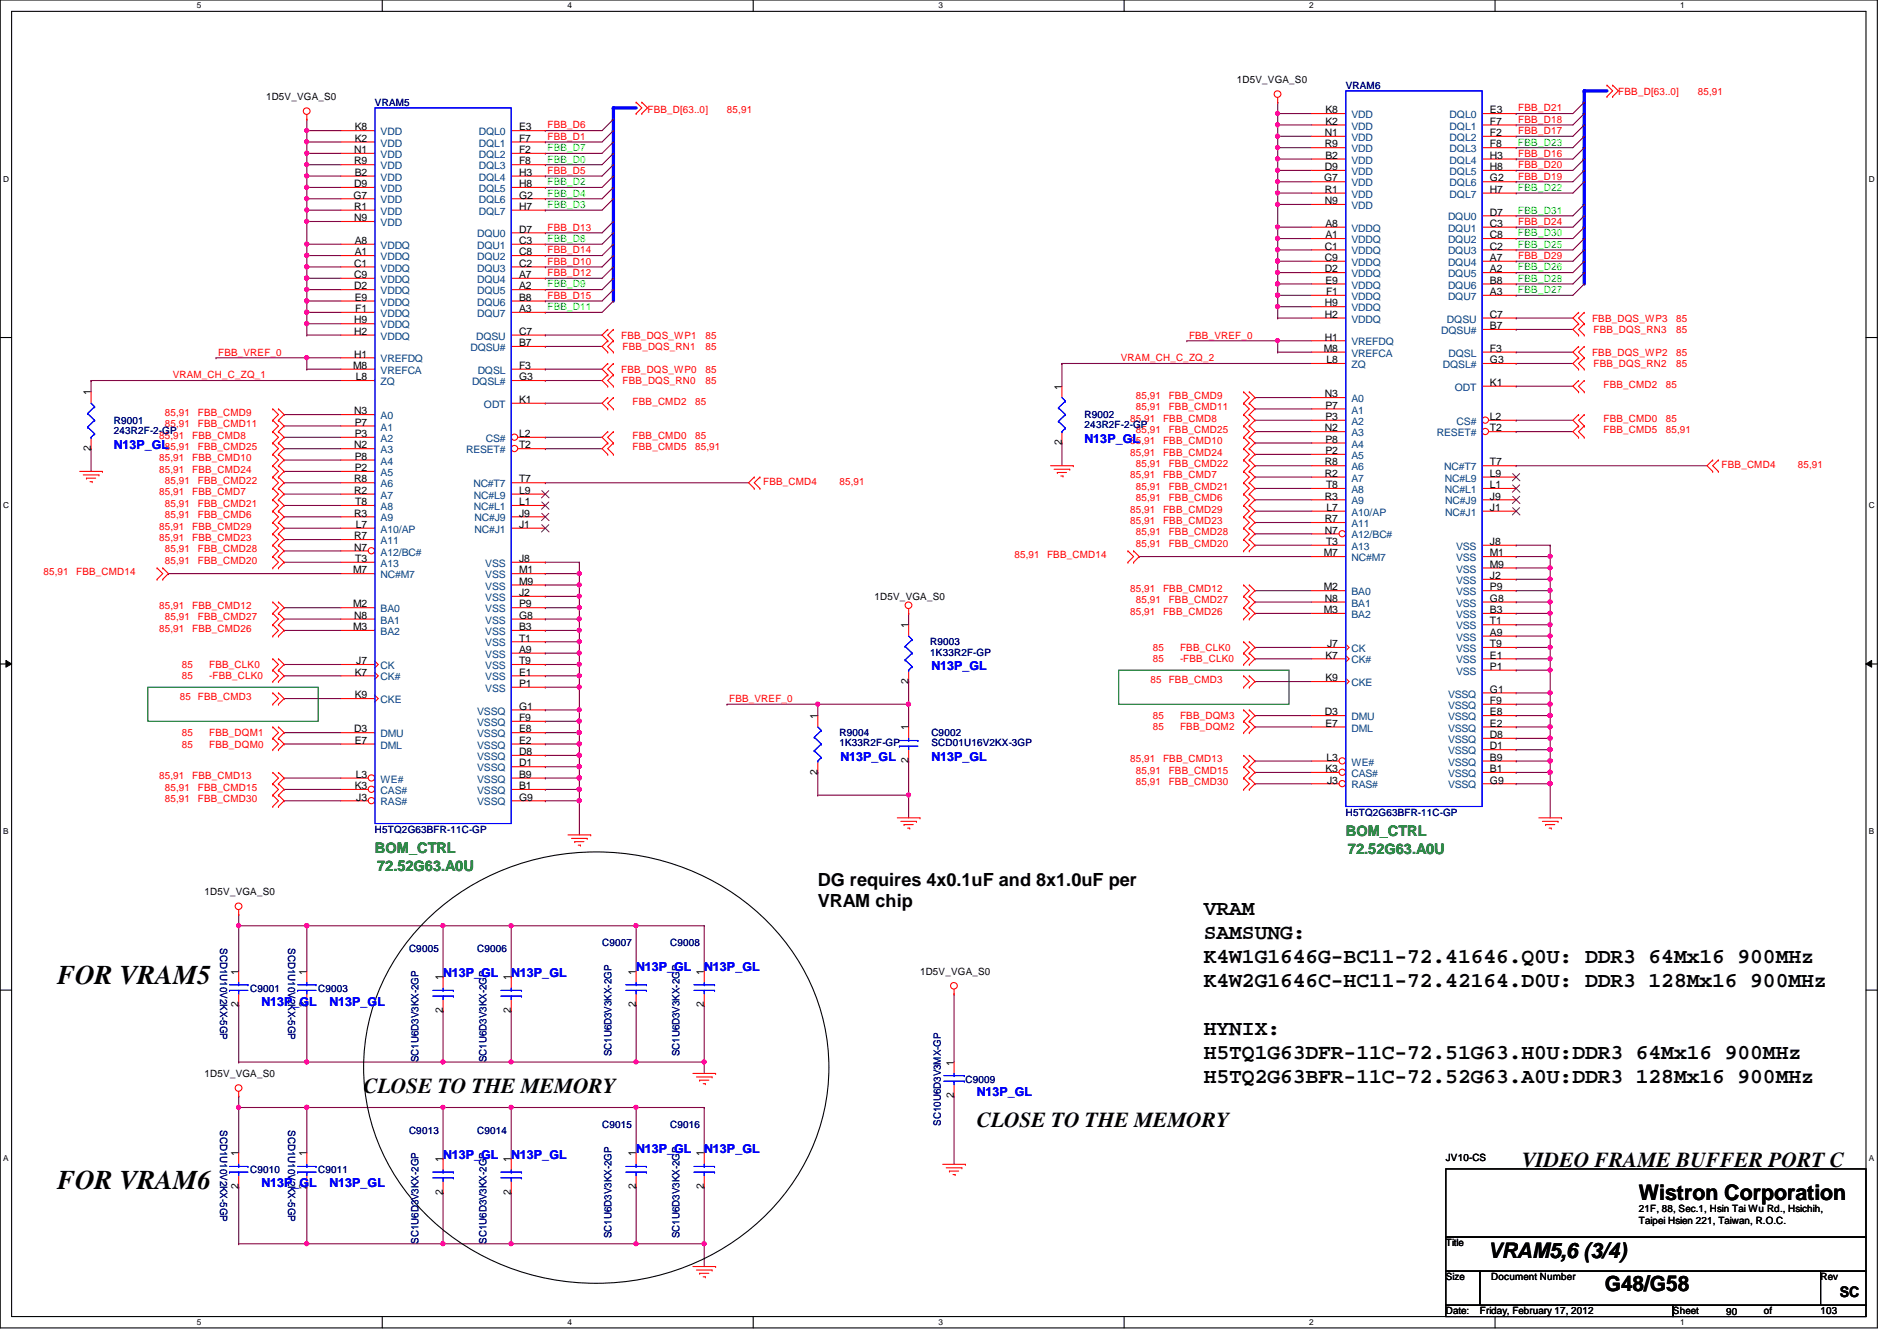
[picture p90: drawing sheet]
<svg xmlns="http://www.w3.org/2000/svg" width="297mm" height="210mm" viewBox="0 0 297 210" stroke-linecap="round" stroke-linejoin="round" font-family="sans-serif">
<defs><g id="words">
<g font-size="4.2">
<text x="8.9" y="154.1">FOR VRAM5</text>
<text x="8.9" y="186.1">FOR VRAM6</text>
</g>
<g font-size="3.3">
<text x="188.5" y="143.2">VRAM</text>
<text x="188.5" y="147">SAMSUNG:</text>
<text x="188.5" y="150.7">K4W1G1646G-BC11-72.41646.Q0U: DDR3 64Mx16 900MHz</text>
<text x="188.5" y="154.5">K4W2G1646C-HC11-72.42164.D0U: DDR3 128Mx16 900MHz</text>
<text x="188.5" y="162.1">HYNIX:</text>
<text x="188.5" y="165.8">H5TQ1G63DFR-11C-72.51G63.H0U:DDR3 64Mx16 900MHz</text>
<text x="56.9" y="171.1">CLOSE TO THE MEMORY</text>
<text x="188.5" y="169.6">H5TQ2G63BFR-11C-72.52G63.A0U:DDR3 128Mx16 900MHz</text>
<text x="152.9" y="176.4">CLOSE TO THE MEMORY</text>
<text x="238.3" y="182.6">VIDEO FRAME BUFFER PORT C</text>
<text x="256.6" y="187.9">Wistron Corporation</text>
<text x="233" y="196.8">VRAM5,6 (3/4)</text>
<text x="251.3" y="202.1">G48/G58</text>
</g>
<g font-size="2.8">
<text x="128.1" y="138.6">DG requires 4x0.1uF and 8x1.0uF per</text>
<text x="128.1" y="142">VRAM chip</text>
</g>
<g font-size="2.3" fill="#008000">
<text x="210.7" y="130.9">BOM_CTRL</text>
<text x="58.7" y="133.5">BOM_CTRL</text>
<text x="59.1" y="136.4">72.52G63.A0U</text>
<text x="211.1" y="133.7">72.52G63.A0U</text>
</g>
<text font-size="2.3" x="288.1" y="203">SC</text>
<g font-size="1.9" fill="#00f">
<text x="17.8" y="70.3">N13P_GL</text>
<text x="169.8" y="69.4">N13P_GL</text>
<text x="145.8" y="104.9">N13P_GL</text>
<text x="131.6" y="119.2">N13P_GL</text>
<text x="145.8" y="119.2">N13P_GL</text>
<text x="69.4" y="153">N13P_GL</text>
<text x="80" y="153">N13P_GL</text>
<text x="99.6" y="152.1">N13P_GL</text>
<text x="110.3" y="152.1">N13P_GL</text>
<text x="40.9" y="157.4">N13P_GL</text>
<text x="51.6" y="157.4">N13P_GL</text>
<text x="152.9" y="171.6">N13P_GL</text>
<text x="40.9" y="185.8">N13P_GL</text>
<text x="51.6" y="185.8">N13P_GL</text>
<text x="69.4" y="181.4">N13P_GL</text>
<text x="80" y="181.4">N13P_GL</text>
<text x="99.6" y="180.5">N13P_GL</text>
<text x="110.3" y="180.5">N13P_GL</text>
</g>
<g font-size="1.6">
<text x="41.7" y="15.7">1D5V_VGA_S0</text>
<text x="193.7" y="13">1D5V_VGA_S0</text>
<text x="207.6" y="17.7">K8</text>
<text x="233.3" y="17.7">E3</text>
<text x="55.5" y="24">N1</text>
<text x="55.5" y="22.2">K2</text>
<text x="55.5" y="20.4">K8</text>
<text x="81.3" y="24">F2</text>
<text x="81.3" y="22.2">F7</text>
<text x="81.3" y="20.4">E3</text>
<text x="207.5" y="21.3">N1</text>
<text x="207.5" y="23.1">R9</text>
<text x="207.6" y="19.5">K2</text>
<text x="233.3" y="23.1">F8</text>
<text x="233.3" y="21.3">F2</text>
<text x="233.3" y="19.5">F7</text>
<text x="55.5" y="29.3">D9</text>
<text x="55.5" y="25.7">R9</text>
<text x="55.5" y="27.5">B2</text>
<text x="81.3" y="29.3">H8</text>
<text x="81.3" y="27.5">H3</text>
<text x="81.3" y="25.7">F8</text>
<text x="207.3" y="28.4">G7</text>
<text x="207.5" y="26.6">D9</text>
<text x="207.6" y="24.8">B2</text>
<text x="233.3" y="28.4">G2</text>
<text x="233.3" y="26.6">H8</text>
<text x="233.3" y="24.8">H3</text>
<text x="55.3" y="31.1">G7</text>
<text x="55.5" y="34.6">N9</text>
<text x="55.5" y="32.9">R1</text>
<text x="81.3" y="32.9">H7</text>
<text x="81.3" y="31.1">G2</text>
<text x="207.5" y="32">N9</text>
<text x="207.5" y="30.2">R1</text>
<text x="207.6" y="35.5">A8</text>
<text x="233.3" y="33.7">D7</text>
<text x="233.3" y="35.5">C3</text>
<text x="233.3" y="30.2">H7</text>
<text x="55.5" y="41.7">C1</text>
<text x="55.5" y="40">A1</text>
<text x="55.5" y="38.2">A8</text>
<text x="81.3" y="36.4">D7</text>
<text x="81.3" y="38.2">C3</text>
<text x="81.3" y="40">C8</text>
<text x="81.3" y="41.7">C2</text>
<text x="207.5" y="39.1">C1</text>
<text x="207.5" y="40.9">C9</text>
<text x="207.6" y="37.3">A1</text>
<text x="233.3" y="37.3">C8</text>
<text x="233.3" y="39.1">C2</text>
<text x="233.3" y="40.9">A7</text>
<text x="55.5" y="43.5">C9</text>
<text x="55.5" y="45.3">D2</text>
<text x="55.5" y="47.1">E9</text>
<text x="81.3" y="43.5">A7</text>
<text x="81.3" y="45.3">A2</text>
<text x="81.3" y="47.1">B8</text>
<text x="207.5" y="42.6">D2</text>
<text x="207.5" y="48">H9</text>
<text x="207.6" y="44.4">E9</text>
<text x="207.6" y="46.2">F1</text>
<text x="233.3" y="42.6">A2</text>
<text x="233.3" y="44.4">B8</text>
<text x="233.3" y="46.2">A3</text>
<text x="55.5" y="52.4">H2</text>
<text x="55.5" y="50.6">H9</text>
<text x="55.6" y="48.9">F1</text>
<text x="81.3" y="52.4">C7</text>
<text x="81.3" y="48.9">A3</text>
<text x="207.5" y="49.7">H2</text>
<text x="207.5" y="53.3">H1</text>
<text x="233.3" y="51.5">B7</text>
<text x="233.3" y="49.7">C7</text>
<text x="55.3" y="57.7">M8</text>
<text x="55.5" y="56">H1</text>
<text x="55.7" y="59.5">L8</text>
<text x="81.3" y="57.7">F3</text>
<text x="81.3" y="59.5">G3</text>
<text x="81.3" y="54.2">B7</text>
<text x="207.3" y="55.1">M8</text>
<text x="207.7" y="56.9">L8</text>
<text x="233.3" y="55.1">F3</text>
<text x="233.3" y="56.9">G3</text>
<text x="14.2" y="61.9" transform="rotate(-90 14.2 61.9)">1</text>
<text x="55.5" y="64.9">N3</text>
<text x="81.3" y="63.1">K1</text>
<text x="166.2" y="61" transform="rotate(-90 166.2 61)">1</text>
<text x="207.5" y="62.2">N3</text>
<text x="207.6" y="64">P7</text>
<text x="207.6" y="65.7">P3</text>
<text x="233.3" y="60.4">K1</text>
<text x="233.3" y="65.7">L2</text>
<text x="14.2" y="70.6" transform="rotate(-90 14.2 70.6)">2</text>
<text x="55.5" y="70.2">N2</text>
<text x="55.5" y="66.6">P7</text>
<text x="55.5" y="68.4">P3</text>
<text x="55.5" y="72">P8</text>
<text x="81.3" y="70.2">T2</text>
<text x="81.3" y="68.4">L2</text>
<text x="166.2" y="69.7" transform="rotate(-90 166.2 69.7)">2</text>
<text x="207.5" y="67.5">N2</text>
<text x="207.6" y="69.3">P8</text>
<text x="207.6" y="71.1">P2</text>
<text x="233.3" y="67.5">T2</text>
<text x="55.5" y="75.5">R8</text>
<text x="55.5" y="77.3">R2</text>
<text x="55.5" y="73.7">P2</text>
<text x="81.3" y="77.3">L9</text>
<text x="81.3" y="75.5">T7</text>
<text x="207.5" y="72.9">R8</text>
<text x="207.5" y="74.6">R2</text>
<text x="207.6" y="76.4">T8</text>
<text x="233.3" y="76.4">L1</text>
<text x="233.3" y="74.6">L9</text>
<text x="233.3" y="72.9">T7</text>
<text x="55.5" y="80.9">R3</text>
<text x="55.6" y="79.1">T8</text>
<text x="55.7" y="82.6">L7</text>
<text x="81.3" y="82.6">J1</text>
<text x="81.3" y="80.9">J9</text>
<text x="81.3" y="79.1">L1</text>
<text x="207.5" y="78.2">R3</text>
<text x="207.5" y="81.7">R7</text>
<text x="207.5" y="83.5">N7</text>
<text x="207.7" y="80">L7</text>
<text x="233.3" y="80">J1</text>
<text x="233.3" y="78.2">J9</text>
<text x="55.3" y="89.7">M7</text>
<text x="55.5" y="84.4">R7</text>
<text x="55.5" y="86.2">N7</text>
<text x="55.6" y="88">T3</text>
<text x="81.3" y="88">J8</text>
<text x="81.3" y="89.7">M1</text>
<text x="207.3" y="87.1">M7</text>
<text x="207.6" y="85.3">T3</text>
<text x="233.3" y="85.3">J8</text>
<text x="233.3" y="87.1">M1</text>
<text x="233.3" y="88.9">M9</text>
<text x="55.3" y="95.1">M2</text>
<text x="81.3" y="93.3">J2</text>
<text x="81.3" y="91.5">M9</text>
<text x="81.3" y="95.1">P9</text>
<text x="136.9" y="93.9">1D5V_VGA_S0</text>
<text x="207.3" y="92.4">M2</text>
<text x="207.3" y="96">M3</text>
<text x="207.5" y="94.2">N8</text>
<text x="233.3" y="96">B3</text>
<text x="233.3" y="94.2">G8</text>
<text x="233.3" y="90.6">J2</text>
<text x="233.3" y="92.4">P9</text>
<text x="55.3" y="98.6">M3</text>
<text x="55.5" y="96.9">N8</text>
<text x="81.3" y="98.6">B3</text>
<text x="81.3" y="96.9">G8</text>
<text x="81.3" y="100.4">T1</text>
<text x="142.2" y="98.3" transform="rotate(-90 142.2 98.3)">1</text>
<text x="207.8" y="101.3">J7</text>
<text x="233.3" y="99.5">A9</text>
<text x="233.3" y="97.7">T1</text>
<text x="233.3" y="101.3">T9</text>
<text x="55.5" y="105.7">K7</text>
<text x="55.8" y="104">J7</text>
<text x="81.3" y="102.2">A9</text>
<text x="81.3" y="105.7">E1</text>
<text x="81.3" y="107.5">P1</text>
<text x="81.3" y="104">T9</text>
<text x="142.2" y="107" transform="rotate(-90 142.2 107)">2</text>
<text x="207.6" y="103.1">K7</text>
<text x="207.6" y="106.6">K9</text>
<text x="233.3" y="103.1">E1</text>
<text x="233.3" y="104.9">P1</text>
<text x="55.5" y="109.3">K9</text>
<text x="81.3" y="112.9">F9</text>
<text x="81.3" y="111.1">G1</text>
<text x="128" y="112.6" transform="rotate(-90 128 112.6)">1</text>
<text x="207.5" y="112">D3</text>
<text x="207.6" y="113.7">E7</text>
<text x="233.3" y="113.7">E2</text>
<text x="233.3" y="112">E8</text>
<text x="233.3" y="110.2">F9</text>
<text x="233.3" y="108.4">G1</text>
<text x="55.5" y="114.6">D3</text>
<text x="55.5" y="116.4">E7</text>
<text x="81.3" y="120">D1</text>
<text x="81.3" y="118.2">D8</text>
<text x="81.3" y="116.4">E2</text>
<text x="81.3" y="114.6">E8</text>
<text x="142.2" y="119.5" transform="rotate(-90 142.2 119.5)">2</text>
<text x="142.2" y="114.3" transform="rotate(-90 142.2 114.3)">1</text>
<text x="207.7" y="119.1">L3</text>
<text x="233.3" y="119.1">B9</text>
<text x="233.3" y="117.3">D1</text>
<text x="233.3" y="115.5">D8</text>
<text x="55.5" y="123.5">K3</text>
<text x="55.7" y="121.8">L3</text>
<text x="55.8" y="125.3">J3</text>
<text x="81.3" y="123.5">B1</text>
<text x="81.3" y="121.8">B9</text>
<text x="81.3" y="125.3">G9</text>
<text x="128" y="121.2" transform="rotate(-90 128 121.2)">2</text>
<text x="207.6" y="120.9">K3</text>
<text x="207.8" y="122.6">J3</text>
<text x="233.3" y="120.9">B1</text>
<text x="233.3" y="122.6">G9</text>
<text x="32" y="140.1">1D5V_VGA_S0</text>
<text x="37.3" y="152.6" transform="rotate(-90 37.3 152.6)">1</text>
<text x="48" y="152.6" transform="rotate(-90 48 152.6)">1</text>
<text x="69.3" y="153.5" transform="rotate(-90 69.3 153.5)">1</text>
<text x="80" y="153.5" transform="rotate(-90 80 153.5)">1</text>
<text x="99.6" y="152.6" transform="rotate(-90 99.6 152.6)">1</text>
<text x="110.2" y="152.6" transform="rotate(-90 110.2 152.6)">1</text>
<text x="144.1" y="152.6">1D5V_VGA_S0</text>
<text x="37.3" y="157.7" transform="rotate(-90 37.3 157.7)">2</text>
<text x="48" y="157.7" transform="rotate(-90 48 157.7)">2</text>
<text x="69.3" y="158.6" transform="rotate(-90 69.3 158.6)">2</text>
<text x="80" y="158.6" transform="rotate(-90 80 158.6)">2</text>
<text x="99.6" y="157.7" transform="rotate(-90 99.6 157.7)">2</text>
<text x="110.2" y="157.7" transform="rotate(-90 110.2 157.7)">2</text>
<text x="149.3" y="166.8" transform="rotate(-90 149.3 166.8)">1</text>
<text x="32" y="168.6">1D5V_VGA_S0</text>
<text x="149.3" y="171.9" transform="rotate(-90 149.3 171.9)">2</text>
<text x="37.3" y="181" transform="rotate(-90 37.3 181)">1</text>
<text x="48" y="181" transform="rotate(-90 48 181)">1</text>
<text x="69.3" y="181.9" transform="rotate(-90 69.3 181.9)">1</text>
<text x="80" y="181.9" transform="rotate(-90 80 181.9)">1</text>
<text x="99.6" y="181" transform="rotate(-90 99.6 181)">1</text>
<text x="110.2" y="181" transform="rotate(-90 110.2 181)">1</text>
<text x="226.4" y="181.7">JV10-CS</text>
<text x="37.3" y="186.1" transform="rotate(-90 37.3 186.1)">2</text>
<text x="48" y="186.1" transform="rotate(-90 48 186.1)">2</text>
<text x="69.3" y="187" transform="rotate(-90 69.3 187)">2</text>
<text x="80" y="187" transform="rotate(-90 80 187)">2</text>
<text x="99.6" y="186.1" transform="rotate(-90 99.6 186.1)">2</text>
<text x="110.2" y="186.1" transform="rotate(-90 110.2 186.1)">2</text>
<text x="256.6" y="189.7">21F, 88, Sec.1, Hsin Tai Wu Rd., Hsichih,</text>
<text x="256.6" y="191.6">Taipei Hsien 221, Taiwan, R.O.C.</text>
<text x="226.4" y="195.1">Title</text>
<text x="226.4" y="200.4">Size</text>
<text x="233.5" y="200.4">Document Number</text>
<text x="285.1" y="200.4">Rev</text>
<text x="226.4" y="205.7">Date:</text>
<text x="231.7" y="205.7">Friday, February 17, 2012</text>
<text x="262" y="205.7">Sheet</text>
<text x="270.3" y="205.9">90</text>
<text x="276.2" y="205.7">of</text>
<text x="285.1" y="205.7">103</text>
</g>
<g font-size="1.6" fill="#000080">
<text x="58.7" y="16.6">VRAM5</text>
<text x="210.7" y="13.9">VRAM6</text>
<text x="169.8" y="65.4">R9002</text>
<text x="17.8" y="66.3">R9001</text>
<text x="17.8" y="67.9">243R2F-2-GP</text>
<text x="169.8" y="67.1">243R2F-2-GP</text>
<text x="145.7" y="101">R9003</text>
<text x="145.7" y="102.6">1K33R2F-GP</text>
<text x="131.4" y="115.2">R9004</text>
<text x="131.4" y="116.8">1K33R2F-GP</text>
<text x="145.8" y="115.2">C9002</text>
<text x="145.8" y="116.8">SCD01U16V2KX-3GP</text>
<text x="58.7" y="130.3">H5TQ2G63BFR-11C-GP</text>
<text x="210.7" y="127.7">H5TQ2G63BFR-11C-GP</text>
<text x="34.5" y="148.5" transform="rotate(90 34.5 148.5)">SCD1U10V2KX-5GP</text>
<text x="45.1" y="148.5" transform="rotate(90 45.1 148.5)">SCD1U10V2KX-5GP</text>
<text x="64" y="149">C9005</text>
<text x="74.7" y="149">C9006</text>
<text x="94.3" y="148.1">C9007</text>
<text x="104.9" y="148.1">C9008</text>
<text x="39.2" y="155.2">C9001</text>
<text x="49.8" y="155.2">C9003</text>
<text x="65.5" y="166.2" transform="rotate(-90 65.5 166.2)">SC1U6D3V3KX-2GP</text>
<text x="76.2" y="166.2" transform="rotate(-90 76.2 166.2)">SC1U6D3V3KX-2GP</text>
<text x="95.8" y="165.4" transform="rotate(-90 95.8 165.4)">SC1U6D3V3KX-2GP</text>
<text x="106.4" y="165.4" transform="rotate(-90 106.4 165.4)">SC1U6D3V3KX-2GP</text>
<text x="151.2" y="169.5">C9009</text>
<text x="34.5" y="176.9" transform="rotate(90 34.5 176.9)">SCD1U10V2KX-5GP</text>
<text x="45.1" y="176.9" transform="rotate(90 45.1 176.9)">SCD1U10V2KX-5GP</text>
<text x="64" y="177.5">C9013</text>
<text x="74.7" y="177.5">C9014</text>
<text x="94.3" y="176.6">C9015</text>
<text x="104.9" y="176.6">C9016</text>
<text x="147.3" y="176.2" transform="rotate(-90 147.3 176.2)">SC10U6D3V3MX-GP</text>
<text x="39.2" y="183.7">C9010</text>
<text x="49.8" y="183.7">C9011</text>
<text x="65.5" y="194.7" transform="rotate(-90 65.5 194.7)">SC1U6D3V3KX-2GP</text>
<text x="76.2" y="194.7" transform="rotate(-90 76.2 194.7)">SC1U6D3V3KX-2GP</text>
<text x="95.8" y="193.8" transform="rotate(-90 95.8 193.8)">SC1U6D3V3KX-2GP</text>
<text x="106.4" y="193.8" transform="rotate(-90 106.4 193.8)">SC1U6D3V3KX-2GP</text>
</g>
<g font-size="1.6" fill="#f00">
<text x="101.4" y="17.6">FBB_D[63..0]</text>
<text x="113.8" y="17.6">85,91</text>
<text x="237.7" y="17.4">FBB_D21</text>
<text x="253.4" y="14.9">FBB_D[63..0]</text>
<text x="265.9" y="14.9">85,91</text>
<text x="85.7" y="20.1">FBB_D6</text>
<text x="85.7" y="21.9">FBB_D1</text>
<text x="237.7" y="21">FBB_D17</text>
<text x="237.7" y="19.2">FBB_D18</text>
<text x="85.7" y="27.2">FBB_D5</text>
<text x="237.7" y="24.6">FBB_D16</text>
<text x="237.7" y="26.3">FBB_D20</text>
<text x="237.7" y="28.1">FBB_D19</text>
<text x="237.7" y="35.2">FBB_D24</text>
<text x="85.7" y="36.1">FBB_D13</text>
<text x="85.7" y="39.7">FBB_D14</text>
<text x="85.7" y="41.4">FBB_D10</text>
<text x="237.7" y="40.6">FBB_D29</text>
<text x="85.7" y="43.2">FBB_D12</text>
<text x="85.7" y="46.8">FBB_D15</text>
<text x="97.3" y="53">FBB_DQS_WP1</text>
<text x="110.4" y="53">85</text>
<text x="186.2" y="53">FBB_VREF_0</text>
<text x="249.3" y="50.3">FBB_DQS_WP3</text>
<text x="249.5" y="52.1">FBB_DQS_RN3</text>
<text x="262.5" y="50.3">85</text>
<text x="262.5" y="52.1">85</text>
<text x="27" y="59.2">VRAM_CH_C_ZQ_1</text>
<text x="34.2" y="55.7">FBB_VREF_0</text>
<text x="97.3" y="58.3">FBB_DQS_WP0</text>
<text x="97.5" y="54.8">FBB_DQS_RN1</text>
<text x="110.4" y="54.8">85</text>
<text x="110.4" y="58.3">85</text>
<text x="175.5" y="56.6">VRAM_CH_C_ZQ_2</text>
<text x="249.3" y="55.7">FBB_DQS_WP2</text>
<text x="249.5" y="57.4">FBB_DQS_RN2</text>
<text x="262.5" y="55.7">85</text>
<text x="262.5" y="57.4">85</text>
<text x="25.8" y="65.1">85,91</text>
<text x="31" y="65.1">FBB_CMD9</text>
<text x="97.5" y="60.1">FBB_DQS_RN0</text>
<text x="99.1" y="63.3">FBB_CMD2</text>
<text x="108.8" y="63.3">85</text>
<text x="110.4" y="60.1">85</text>
<text x="177" y="66">85,91</text>
<text x="177.8" y="62.4">85,91</text>
<text x="177.8" y="64.2">85,91</text>
<text x="182.1" y="66">FBB_CMD8</text>
<text x="183" y="62.4">FBB_CMD9</text>
<text x="183" y="64.2">FBB_CMD11</text>
<text x="251.1" y="66">FBB_CMD0</text>
<text x="251.1" y="60.7">FBB_CMD2</text>
<text x="260.9" y="66">85</text>
<text x="260.9" y="60.7">85</text>
<text x="24.9" y="68.7">85,91</text>
<text x="25.8" y="70.4">85,91</text>
<text x="25.8" y="66.9">85,91</text>
<text x="30.1" y="68.7">FBB_CMD8</text>
<text x="31" y="70.4">FBB_CMD25</text>
<text x="31" y="66.9">FBB_CMD11</text>
<text x="99.1" y="70.4">FBB_CMD5</text>
<text x="99.1" y="68.7">FBB_CMD0</text>
<text x="108.8" y="70.4">85,91</text>
<text x="108.8" y="68.7">85</text>
<text x="177" y="71.3">85,91</text>
<text x="177" y="69.6">85,91</text>
<text x="177.8" y="67.8">85,91</text>
<text x="182.1" y="71.3">FBB_CMD24</text>
<text x="182.1" y="69.6">FBB_CMD10</text>
<text x="183" y="67.8">FBB_CMD25</text>
<text x="251.1" y="67.8">FBB_CMD5</text>
<text x="260.9" y="67.8">85,91</text>
<text x="24.9" y="77.6">85,91</text>
<text x="24.9" y="74">85,91</text>
<text x="24.9" y="72.2">85,91</text>
<text x="25.8" y="75.8">85,91</text>
<text x="30.1" y="77.6">FBB_CMD7</text>
<text x="30.1" y="74">FBB_CMD24</text>
<text x="30.1" y="72.2">FBB_CMD10</text>
<text x="31" y="75.8">FBB_CMD22</text>
<text x="119.5" y="75.9">FBB_CMD4</text>
<text x="131.4" y="75.9">85,91</text>
<text x="177" y="74.9">85,91</text>
<text x="177.8" y="73.1">85,91</text>
<text x="177.8" y="76.7">85,91</text>
<text x="182.1" y="74.9">FBB_CMD7</text>
<text x="183" y="73.1">FBB_CMD22</text>
<text x="183" y="76.7">FBB_CMD21</text>
<text x="269.6" y="73.3">FBB_CMD4</text>
<text x="281.5" y="73.3">85,91</text>
<text x="24.9" y="82.9">85,91</text>
<text x="25.8" y="81.1">85,91</text>
<text x="25.8" y="79.3">85,91</text>
<text x="30.1" y="82.9">FBB_CMD29</text>
<text x="31" y="81.1">FBB_CMD6</text>
<text x="31" y="79.3">FBB_CMD21</text>
<text x="177" y="82">85,91</text>
<text x="177" y="80.2">85,91</text>
<text x="177.8" y="78.4">85,91</text>
<text x="177.8" y="83.8">85,91</text>
<text x="182.1" y="82">FBB_CMD23</text>
<text x="182.1" y="80.2">FBB_CMD29</text>
<text x="183" y="78.4">FBB_CMD6</text>
<text x="183" y="83.8">FBB_CMD28</text>
<text x="24.9" y="84.7">85,91</text>
<text x="25.8" y="86.4">85,91</text>
<text x="25.8" y="88.2">85,91</text>
<text x="30.1" y="84.7">FBB_CMD23</text>
<text x="31" y="86.4">FBB_CMD28</text>
<text x="31" y="88.2">FBB_CMD20</text>
<text x="158.8" y="87.3">85,91</text>
<text x="164" y="87.3">FBB_CMD14</text>
<text x="177.8" y="85.6">85,91</text>
<text x="183" y="85.6">FBB_CMD20</text>
<text x="6.8" y="90">85,91</text>
<text x="11.9" y="90">FBB_CMD14</text>
<text x="24.9" y="95.3">85,91</text>
<text x="30.1" y="95.3">FBB_CMD12</text>
<text x="177" y="92.7">85,91</text>
<text x="177.8" y="94.4">85,91</text>
<text x="182.1" y="92.7">FBB_CMD12</text>
<text x="183" y="94.4">FBB_CMD27</text>
<text x="24.9" y="98.9">85,91</text>
<text x="25.8" y="97.1">85,91</text>
<text x="30.1" y="98.9">FBB_CMD26</text>
<text x="31" y="97.1">FBB_CMD27</text>
<text x="177" y="96.2">85,91</text>
<text x="180.5" y="101.9">85</text>
<text x="182.1" y="96.2">FBB_CMD26</text>
<text x="184.8" y="101.9">FBB_CLK0</text>
<text x="28.5" y="104.6">85</text>
<text x="28.5" y="106.3">85</text>
<text x="32.8" y="104.6">FBB_CLK0</text>
<text x="32.8" y="106.3">-FBB_CLK0</text>
<text x="180.2" y="106.9">85 FBB_CMD3</text>
<text x="180.5" y="103.7">85</text>
<text x="184.8" y="103.7">-FBB_CLK0</text>
<text x="28.1" y="109.6">85 FBB_CMD3</text>
<text x="114.2" y="109.9">FBB_VREF_0</text>
<text x="180.5" y="112.6">85</text>
<text x="184.8" y="112.6">FBB_DQM3</text>
<text x="28.5" y="115.2">85</text>
<text x="28.5" y="117">85</text>
<text x="32.8" y="115.2">FBB_DQM1</text>
<text x="32.8" y="117">FBB_DQM0</text>
<text x="177" y="119.3">85,91</text>
<text x="180.5" y="114.3">85</text>
<text x="182.1" y="119.3">FBB_CMD13</text>
<text x="184.8" y="114.3">FBB_DQM2</text>
<text x="24.9" y="122">85,91</text>
<text x="25.8" y="123.8">85,91</text>
<text x="25.8" y="125.6">85,91</text>
<text x="30.1" y="122">FBB_CMD13</text>
<text x="31" y="123.8">FBB_CMD15</text>
<text x="31" y="125.6">FBB_CMD30</text>
<text x="177.8" y="121.1">85,91</text>
<text x="177.8" y="122.9">85,91</text>
<text x="183" y="121.1">FBB_CMD15</text>
<text x="183" y="122.9">FBB_CMD30</text>
</g>
<g font-size="1.6" fill="#004080">
<text x="59.6" y="22.9">VDD</text>
<text x="59.6" y="21.2">VDD</text>
<text x="75" y="22.9">DQL1</text>
<text x="75" y="21.2">DQL0</text>
<text x="211.6" y="20.3">VDD</text>
<text x="211.6" y="18.5">VDD</text>
<text x="211.6" y="22.1">VDD</text>
<text x="211.6" y="23.8">VDD</text>
<text x="227" y="23.8">DQL3</text>
<text x="227" y="22.1">DQL2</text>
<text x="227" y="20.3">DQL1</text>
<text x="227" y="18.5">DQL0</text>
<text x="59.6" y="28.3">VDD</text>
<text x="59.6" y="24.7">VDD</text>
<text x="59.6" y="26.5">VDD</text>
<text x="75" y="28.3">DQL4</text>
<text x="75" y="26.5">DQL3</text>
<text x="75" y="24.7">DQL2</text>
<text x="211.6" y="25.6">VDD</text>
<text x="211.6" y="27.4">VDD</text>
<text x="211.6" y="29.2">VDD</text>
<text x="227" y="29.2">DQL6</text>
<text x="227" y="27.4">DQL5</text>
<text x="227" y="25.6">DQL4</text>
<text x="59.6" y="30.1">VDD</text>
<text x="59.6" y="31.8">VDD</text>
<text x="59.6" y="35.4">VDD</text>
<text x="59.6" y="33.6">VDD</text>
<text x="75" y="33.6">DQL7</text>
<text x="75" y="31.8">DQL6</text>
<text x="75" y="30.1">DQL5</text>
<text x="211.6" y="32.7">VDD</text>
<text x="211.6" y="30.9">VDD</text>
<text x="226.7" y="34.5">DQU0</text>
<text x="227" y="30.9">DQL7</text>
<text x="59.6" y="40.7">VDDQ</text>
<text x="59.6" y="38.9">VDDQ</text>
<text x="74.7" y="37.2">DQU0</text>
<text x="74.7" y="38.9">DQU1</text>
<text x="74.7" y="40.7">DQU2</text>
<text x="211.6" y="38.1">VDDQ</text>
<text x="211.6" y="36.3">VDDQ</text>
<text x="211.6" y="39.8">VDDQ</text>
<text x="211.6" y="41.6">VDDQ</text>
<text x="226.7" y="36.3">DQU1</text>
<text x="226.7" y="38.1">DQU2</text>
<text x="226.7" y="39.8">DQU3</text>
<text x="226.7" y="41.6">DQU4</text>
<text x="59.6" y="42.5">VDDQ</text>
<text x="59.6" y="44.3">VDDQ</text>
<text x="59.6" y="46.1">VDDQ</text>
<text x="59.6" y="47.8">VDDQ</text>
<text x="74.7" y="42.5">DQU3</text>
<text x="74.7" y="44.3">DQU4</text>
<text x="74.7" y="46.1">DQU5</text>
<text x="74.7" y="47.8">DQU6</text>
<text x="211.6" y="43.4">VDDQ</text>
<text x="211.6" y="45.2">VDDQ</text>
<text x="211.6" y="46.9">VDDQ</text>
<text x="226.7" y="43.4">DQU5</text>
<text x="226.7" y="45.2">DQU6</text>
<text x="226.7" y="46.9">DQU7</text>
<text x="59.6" y="49.6">VDDQ</text>
<text x="59.6" y="53.2">VDDQ</text>
<text x="59.6" y="51.4">VDDQ</text>
<text x="74.5" y="53.2">DQSU</text>
<text x="74.7" y="49.6">DQU7</text>
<text x="211.6" y="50.5">VDDQ</text>
<text x="211.6" y="48.7">VDDQ</text>
<text x="225.7" y="52.3">DQSU#</text>
<text x="226.6" y="50.5">DQSU</text>
<text x="59.6" y="58.5">VREFCA</text>
<text x="59.6" y="56.7">VREFDQ</text>
<text x="73.7" y="54.9">DQSU#</text>
<text x="74.8" y="58.5">DQSL</text>
<text x="211.6" y="57.6">ZQ</text>
<text x="211.6" y="55.8">VREFCA</text>
<text x="211.6" y="54.1">VREFDQ</text>
<text x="225.9" y="57.6">DQSL#</text>
<text x="226.8" y="55.8">DQSL</text>
<text x="59.6" y="60.3">ZQ</text>
<text x="59.6" y="65.6">A0</text>
<text x="73.9" y="60.3">DQSL#</text>
<text x="75.8" y="63.8">ODT</text>
<text x="211.6" y="62.9">A0</text>
<text x="211.6" y="64.7">A1</text>
<text x="227.8" y="61.2">ODT</text>
<text x="59.6" y="67.4">A1</text>
<text x="59.6" y="69.2">A2</text>
<text x="59.6" y="71">A3</text>
<text x="73" y="71">RESET#</text>
<text x="76.1" y="69.2">CS#</text>
<text x="211.6" y="66.5">A2</text>
<text x="211.6" y="68.3">A3</text>
<text x="211.6" y="70.1">A4</text>
<text x="211.6" y="71.8">A5</text>
<text x="225" y="68.3">RESET#</text>
<text x="228.1" y="66.5">CS#</text>
<text x="59.6" y="72.7">A4</text>
<text x="59.6" y="74.5">A5</text>
<text x="59.6" y="76.3">A6</text>
<text x="74.1" y="76.3">NC#T7</text>
<text x="211.6" y="73.6">A6</text>
<text x="211.6" y="75.4">A7</text>
<text x="211.6" y="77.2">A8</text>
<text x="226.1" y="73.6">NC#T7</text>
<text x="226.2" y="77.2">NC#L1</text>
<text x="226.2" y="75.4">NC#L9</text>
<text x="59.6" y="78.1">A7</text>
<text x="59.6" y="79.8">A8</text>
<text x="59.6" y="81.6">A9</text>
<text x="59.6" y="83.4">A10/AP</text>
<text x="74.2" y="79.8">NC#L1</text>
<text x="74.2" y="78.1">NC#L9</text>
<text x="74.3" y="83.4">NC#J1</text>
<text x="74.3" y="81.6">NC#J9</text>
<text x="211.6" y="79">A9</text>
<text x="211.6" y="80.7">A10/AP</text>
<text x="211.6" y="82.5">A11</text>
<text x="226.3" y="80.7">NC#J1</text>
<text x="226.3" y="79">NC#J9</text>
<text x="59.6" y="85.2">A11</text>
<text x="59.6" y="87">A12/BC#</text>
<text x="59.6" y="88.7">A13</text>
<text x="76" y="88.7">VSS</text>
<text x="211.6" y="87.8">NC#M7</text>
<text x="211.6" y="84.3">A12/BC#</text>
<text x="211.6" y="86.1">A13</text>
<text x="228" y="86.1">VSS</text>
<text x="228" y="87.8">VSS</text>
<text x="228" y="89.6">VSS</text>
<text x="59.6" y="90.5">NC#M7</text>
<text x="59.6" y="95.8">BA0</text>
<text x="76" y="94.1">VSS</text>
<text x="76" y="90.5">VSS</text>
<text x="76" y="92.3">VSS</text>
<text x="76" y="95.8">VSS</text>
<text x="211.6" y="93.2">BA0</text>
<text x="211.6" y="95">BA1</text>
<text x="228" y="95">VSS</text>
<text x="228" y="91.4">VSS</text>
<text x="228" y="93.2">VSS</text>
<text x="59.6" y="97.6">BA1</text>
<text x="59.6" y="99.4">BA2</text>
<text x="76" y="99.4">VSS</text>
<text x="76" y="97.6">VSS</text>
<text x="76" y="101.2">VSS</text>
<text x="211.6" y="96.7">BA2</text>
<text x="228" y="100.3">VSS</text>
<text x="228" y="96.7">VSS</text>
<text x="228" y="98.5">VSS</text>
<text x="59.6" y="104.7">CK</text>
<text x="59.6" y="106.5">CK#</text>
<text x="76" y="103">VSS</text>
<text x="76" y="106.5">VSS</text>
<text x="76" y="104.7">VSS</text>
<text x="211.6" y="102.1">CK</text>
<text x="211.6" y="103.8">CK#</text>
<text x="211.6" y="107.4">CKE</text>
<text x="228" y="103.8">VSS</text>
<text x="228" y="105.6">VSS</text>
<text x="228" y="102.1">VSS</text>
<text x="59.6" y="110.1">CKE</text>
<text x="74.7" y="113.6">VSSQ</text>
<text x="74.7" y="111.8">VSSQ</text>
<text x="76" y="108.3">VSS</text>
<text x="211.6" y="112.7">DMU</text>
<text x="226.7" y="112.7">VSSQ</text>
<text x="226.7" y="111">VSSQ</text>
<text x="226.7" y="109.2">VSSQ</text>
<text x="59.6" y="117.2">DML</text>
<text x="59.6" y="115.4">DMU</text>
<text x="74.7" y="119">VSSQ</text>
<text x="74.7" y="117.2">VSSQ</text>
<text x="74.7" y="115.4">VSSQ</text>
<text x="211.6" y="114.5">DML</text>
<text x="211.6" y="119.8">WE#</text>
<text x="226.7" y="119.8">VSSQ</text>
<text x="226.7" y="118.1">VSSQ</text>
<text x="226.7" y="116.3">VSSQ</text>
<text x="226.7" y="114.5">VSSQ</text>
<text x="59.6" y="124.3">CAS#</text>
<text x="59.6" y="122.5">WE#</text>
<text x="74.7" y="124.3">VSSQ</text>
<text x="74.7" y="122.5">VSSQ</text>
<text x="74.7" y="120.7">VSSQ</text>
<text x="211.6" y="121.6">CAS#</text>
<text x="211.6" y="123.4">RAS#</text>
<text x="226.7" y="121.6">VSSQ</text>
<text x="226.7" y="123.4">VSSQ</text>
<text x="59.6" y="126.1">RAS#</text>
<text x="74.7" y="126.1">VSSQ</text>
</g>
<g font-size="1.6" fill="#0f0">
<text x="85.7" y="23.7">FBB_D7</text>
<text x="237.7" y="22.8">FBB_D23</text>
<text x="85.7" y="29">FBB_D2</text>
<text x="85.7" y="25.4">FBB_D0</text>
<text x="237.7" y="29.9">FBB_D22</text>
<text x="85.7" y="30.8">FBB_D4</text>
<text x="85.7" y="32.6">FBB_D3</text>
<text x="237.7" y="33.4">FBB_D31</text>
<text x="85.7" y="37.9">FBB_D8</text>
<text x="237.7" y="37">FBB_D30</text>
<text x="237.7" y="38.8">FBB_D25</text>
<text x="85.7" y="45">FBB_D9</text>
<text x="237.7" y="42.3">FBB_D26</text>
<text x="237.7" y="44.1">FBB_D28</text>
<text x="237.7" y="45.9">FBB_D27</text>
<text x="85.7" y="48.6">FBB_D11</text>
</g>
<g font-size="1.3">
<text x="30.8" y="1.3">5</text>
<text x="88.9" y="1.3">4</text>
<text x="146.9" y="1.3">3</text>
<text x="205" y="1.3">2</text>
<text x="263.1" y="1.3">1</text>
<text x=".5" y="28.4">D</text>
<text x="292.6" y="28.4">D</text>
<text x=".5" y="79.5">C</text>
<text x="292.6" y="79.5">C</text>
<text x=".5" y="130.6">B</text>
<text x="292.6" y="130.6">B</text>
<text x=".5" y="181.7">A</text>
<text x="292.6" y="181.7">A</text>
<text x="30.8" y="207.4">5</text>
<text x="88.9" y="207.4">4</text>
<text x="146.9" y="207.4">3</text>
<text x="205" y="207.4">2</text>
<text x="263.1" y="207.4">1</text>
</g>
</g></defs>
<path d="M0 0h294v207.9h-294zM1.8 1.8h290.4v204.3h-290.4z" fill="none" stroke="#000" stroke-width=".17"/>
<g fill="#fff">
<path d="M30.8 .2h.7v1.4h-.7z"/>
<path d="M30.8 206.2h.7v1.4h-.7z"/>
</g>
<path d="M59.9 0v1.8M59.9 206.1v1.8" fill="none" stroke="#000" stroke-width=".17"/>
<g fill="#fff">
<path d="M88.9 .2h.6v1.4h-.6z"/>
<path d="M88.9 206.2h.6v1.4h-.6z"/>
</g>
<path d="M117.9 0v1.8M117.9 206.1v1.8" fill="none" stroke="#000" stroke-width=".17"/>
<g fill="#fff">
<path d="M146.9 .2h.7v1.4h-.7z"/>
<path d="M146.9 206.2h.7v1.4h-.7z"/>
</g>
<path d="M176 0v1.8M176 206.1v1.8" fill="none" stroke="#000" stroke-width=".17"/>
<g fill="#fff">
<path d="M205 .2h.7v1.4h-.7z"/>
<path d="M205 206.2h.7v1.4h-.7z"/>
</g>
<path d="M234.1 0v1.8M234.1 206.1v1.8" fill="none" stroke="#000" stroke-width=".17"/>
<g fill="#fff">
<path d="M263.1 .2h.7v1.4h-.7z"/>
<path d="M263.1 206.2h.7v1.4h-.7z"/>
<path d="M.5 27.3h.9v1.4h-.9z"/>
<path d="M292.6 27.3h.9v1.4h-.9z"/>
<path d="M.5 78.4h.9v1.4h-.9z"/>
<path d="M292.6 78.4h.9v1.4h-.9z"/>
</g>
<path d="M0 52.8h1.8M292.2 52.8h1.8" fill="none" stroke="#000" stroke-width=".17"/>
<g fill="#fff">
<path d="M.5 129.5h.8v1.4h-.8z"/>
<path d="M292.6 129.5h.9v1.4h-.9z"/>
</g>
<path d="M0 103.9h1.8M292.2 103.9h1.8" fill="none" stroke="#000" stroke-width=".17"/>
<path d="M.9 103.4l.9 .5-.9 .5zM292.2 103.9l.9-.5v1z" fill="#000"/>
<path d="M.9 103.4l.9 .5-.9 .5zM292.2 103.9l.9-.5v1z" fill="none" stroke="#000" stroke-width=".16"/>
<g fill="#fff">
<path d="M.5 180.5h.8v1.4h-.8z"/>
<path d="M292.6 180.5h.9v1.4h-.9z"/>
</g>
<path d="M0 155h1.8M292.2 155h1.8" fill="none" stroke="#000" stroke-width=".17"/>
<g fill="none" stroke="#800040" stroke-width=".17">
<path d="M44.5 70.2h.1M44.5 77.3h.1M44.5 68.5h.1M44.5 75.6h.1M44.5 66.7h.1M44.5 73.8h.1M44.5 64.9h.1M44.5 72h.1M44.5 79.1h.1M44.5 70.2h8.9M44.5 77.3h8.9M44.5 68.5h8.9"/>
<path d="M44.5 75.6h8.9M44.5 66.7h8.9M44.5 73.8h8.9M44.5 64.9h8.9M44.5 72h8.9M44.5 79.1h8.9M196.5 67.6h.1M196.5 74.7h.1M196.5 65.8h.1M196.5 72.9h.1M196.5 64h.1M196.5 71.1h.1"/>
<path d="M196.5 78.2h.1M196.5 62.2h.1M196.5 69.3h.1M196.5 76.5h.1M196.5 67.6h8.9M196.5 74.7h8.9M196.5 65.8h8.9M196.5 72.9h8.9M196.5 64h8.9M196.5 71.1h8.9M196.5 78.2h8.9M196.5 62.2h8.9"/>
<path d="M196.5 69.3h8.9M196.5 76.5h8.9M44.5 84.5h.1M44.5 96.9h.1M44.5 82.7h.1M44.5 95.1h.1M44.5 88h.1M44.5 80.9h.1M44.5 86.2h.1M44.5 98.7h.1M44.5 84.5h8.9M44.5 96.9h8.9"/>
<path d="M44.5 82.7h8.9M44.5 95.1h8.9M44.5 88h8.9M44.5 80.9h8.9M44.5 86.2h8.9M44.5 98.7h8.9M196.5 81.8h.1M196.5 94.2h.1M196.5 80h.1M196.5 92.5h.1M196.5 85.3h.1M196.5 83.6h.1"/>
<path d="M196.5 96h.1M196.5 81.8h8.9M196.5 94.2h8.9M196.5 80h8.9M196.5 92.5h8.9M196.5 85.3h8.9M196.5 83.6h8.9M196.5 96h8.9M242.7 96h.1M242.7 96v1.8"/>
</g>
<circle cx="242.7" cy="96" r=".32" fill="#f0f"/>
<circle cx="242.7" cy="96" r=".32" fill="none" stroke="#f0f" stroke-width=".17"/>
<path d="M242.7 87.1h.1M242.7 87.1v1.8" fill="none" stroke="#800040" stroke-width=".17"/>
<circle cx="242.7" cy="87.1" r=".32" fill="#f0f"/>
<circle cx="242.7" cy="87.1" r=".32" fill="none" stroke="#f0f" stroke-width=".17"/>
<path d="M237.4 117.3h.1M237.4 119.1h.1M237.4 117.3h5.3M237.4 119.1h5.3M237.4 120.9h.1M237.4 122.7h.1M237.4 120.9h5.3M237.4 122.7h5.3" fill="none" stroke="#800040" stroke-width=".17"/>
<circle cx="242.7" cy="119.1" r=".32" fill="#f0f"/>
<circle cx="242.7" cy="119.1" r=".32" fill="none" stroke="#f0f" stroke-width=".17"/>
<g fill="none" stroke="#800040" stroke-width=".17">
<path d="M237.4 108.5h.1M237.4 113.8h.1M237.4 115.6h.1M237.4 110.2h.1M237.4 112h.1M237.4 103.1h.1M237.4 104.9h.1M237.4 101.3h.1M237.4 108.5h5.3M237.4 113.8h5.3M237.4 115.6h5.3M237.4 110.2h5.3"/>
<path d="M237.4 112h5.3M237.4 103.1h5.3M237.4 104.9h5.3M237.4 101.3h5.3M242.7 122.7h.1M242.7 122.7v5.3"/>
</g>
<circle cx="242.7" cy="122.7" r=".32" fill="#f0f"/>
<circle cx="242.7" cy="122.7" r=".32" fill="none" stroke="#f0f" stroke-width=".17"/>
<path d="M242.7 99.6h.1M242.7 99.6v1.7" fill="none" stroke="#800040" stroke-width=".17"/>
<circle cx="242.7" cy="99.5" r=".32" fill="#f0f"/>
<circle cx="242.7" cy="99.5" r=".32" fill="none" stroke="#f0f" stroke-width=".17"/>
<path d="M242.7 103.1h.1M242.7 103.1v1.8" fill="none" stroke="#800040" stroke-width=".17"/>
<circle cx="242.7" cy="103.1" r=".32" fill="#f0f"/>
<circle cx="242.7" cy="103.1" r=".32" fill="none" stroke="#f0f" stroke-width=".17"/>
<path d="M242.7 101.3h.1M242.7 101.3v1.8" fill="none" stroke="#800040" stroke-width=".17"/>
<circle cx="242.7" cy="101.3" r=".32" fill="#f0f"/>
<circle cx="242.7" cy="101.3" r=".32" fill="none" stroke="#f0f" stroke-width=".17"/>
<path d="M242.7 108.5h.1M242.7 108.5v1.7" fill="none" stroke="#800040" stroke-width=".17"/>
<circle cx="242.7" cy="110.2" r=".32" fill="#f0f"/>
<circle cx="242.7" cy="110.2" r=".32" fill="none" stroke="#f0f" stroke-width=".17"/>
<circle cx="242.7" cy="108.4" r=".32" fill="#f0f"/>
<circle cx="242.7" cy="108.4" r=".32" fill="none" stroke="#f0f" stroke-width=".17"/>
<path d="M242.7 85.3h.1M242.7 88.9h.1M242.7 85.3v1.8M242.7 88.9v1.8" fill="none" stroke="#800040" stroke-width=".17"/>
<circle cx="242.7" cy="88.9" r=".32" fill="#f0f"/>
<circle cx="242.7" cy="88.9" r=".32" fill="none" stroke="#f0f" stroke-width=".17"/>
<path d="M242.7 97.8h.1M242.7 97.8v1.8" fill="none" stroke="#800040" stroke-width=".17"/>
<circle cx="242.7" cy="97.8" r=".32" fill="#f0f"/>
<circle cx="242.7" cy="97.8" r=".32" fill="none" stroke="#f0f" stroke-width=".17"/>
<path d="M242.7 92.5h.1M242.7 92.5v1.7" fill="none" stroke="#800040" stroke-width=".17"/>
<circle cx="242.7" cy="92.4" r=".32" fill="#f0f"/>
<circle cx="242.7" cy="92.4" r=".32" fill="none" stroke="#f0f" stroke-width=".17"/>
<path d="M242.7 90.7h.1M242.7 90.7v1.8" fill="none" stroke="#800040" stroke-width=".17"/>
<circle cx="242.7" cy="90.7" r=".32" fill="#f0f"/>
<circle cx="242.7" cy="90.7" r=".32" fill="none" stroke="#f0f" stroke-width=".17"/>
<path d="M242.7 94.2h.1M242.7 94.2v1.8" fill="none" stroke="#800040" stroke-width=".17"/>
<circle cx="242.7" cy="94.2" r=".32" fill="#f0f"/>
<circle cx="242.7" cy="94.2" r=".32" fill="none" stroke="#f0f" stroke-width=".17"/>
<g fill="none" stroke="#800040" stroke-width=".17">
<path d="M200.1 53.3h.1M200.1 53.3v1.8M85.4 63.1h.1M85.4 63.1h8.9M237.4 96h.1M237.4 97.8h.1M237.4 92.5h.1M237.4 94.2h.1M237.4 99.6h.1M237.4 88.9h.1M237.4 90.7h.1M237.4 85.3h.1"/>
<path d="M237.4 87.1h.1M237.4 96h5.3M237.4 97.8h5.3M237.4 92.5h5.3M237.4 94.2h5.3M237.4 99.6h5.3M237.4 88.9h5.3M237.4 90.7h5.3M237.4 85.3h5.3M237.4 87.1h5.3M196.5 112h.1M196.5 112h8.9"/>
<path d="M99.6 166.2h.1M99.6 166.2h10.7"/>
</g>
<circle cx="99.6" cy="166.2" r=".32" fill="#f0f"/>
<circle cx="99.6" cy="166.2" r=".32" fill="none" stroke="#f0f" stroke-width=".17"/>
<path d="M237.4 55.1h.1M237.4 55.1h8.9M90.7 118.2h.1M90.7 118.2v1.8" fill="none" stroke="#800040" stroke-width=".17"/>
<circle cx="90.7" cy="120" r=".32" fill="#f0f"/>
<circle cx="90.7" cy="120" r=".32" fill="none" stroke="#f0f" stroke-width=".17"/>
<circle cx="90.7" cy="118.2" r=".32" fill="#f0f"/>
<circle cx="90.7" cy="118.2" r=".32" fill="none" stroke="#f0f" stroke-width=".17"/>
<path d="M90.7 123.6h.1M90.7 123.6v1.7" fill="none" stroke="#800040" stroke-width=".17"/>
<circle cx="90.7" cy="125.3" r=".32" fill="#f0f"/>
<circle cx="90.7" cy="125.3" r=".32" fill="none" stroke="#f0f" stroke-width=".17"/>
<circle cx="90.7" cy="123.5" r=".32" fill="#f0f"/>
<circle cx="90.7" cy="123.5" r=".32" fill="none" stroke="#f0f" stroke-width=".17"/>
<path d="M90.7 114.7h.1M90.7 114.7v1.8" fill="none" stroke="#800040" stroke-width=".17"/>
<circle cx="90.7" cy="116.4" r=".32" fill="#f0f"/>
<circle cx="90.7" cy="116.4" r=".32" fill="none" stroke="#f0f" stroke-width=".17"/>
<circle cx="90.7" cy="114.7" r=".32" fill="#f0f"/>
<circle cx="90.7" cy="114.7" r=".32" fill="none" stroke="#f0f" stroke-width=".17"/>
<path d="M90.7 116.5h.1M90.7 116.5v1.7" fill="none" stroke="#800040" stroke-width=".17"/>
<circle cx="90.7" cy="118.2" r=".32" fill="#f0f"/>
<circle cx="90.7" cy="118.2" r=".32" fill="none" stroke="#f0f" stroke-width=".17"/>
<circle cx="90.7" cy="116.4" r=".32" fill="#f0f"/>
<circle cx="90.7" cy="116.4" r=".32" fill="none" stroke="#f0f" stroke-width=".17"/>
<path d="M90.7 120h.1M90.7 120v1.8" fill="none" stroke="#800040" stroke-width=".17"/>
<circle cx="90.7" cy="121.8" r=".32" fill="#f0f"/>
<circle cx="90.7" cy="121.8" r=".32" fill="none" stroke="#f0f" stroke-width=".17"/>
<circle cx="90.7" cy="120" r=".32" fill="#f0f"/>
<circle cx="90.7" cy="120" r=".32" fill="none" stroke="#f0f" stroke-width=".17"/>
<path d="M90.7 121.8h.1M90.7 121.8v1.8" fill="none" stroke="#800040" stroke-width=".17"/>
<circle cx="90.7" cy="123.5" r=".32" fill="#f0f"/>
<circle cx="90.7" cy="123.5" r=".32" fill="none" stroke="#f0f" stroke-width=".17"/>
<circle cx="90.7" cy="121.8" r=".32" fill="#f0f"/>
<circle cx="90.7" cy="121.8" r=".32" fill="none" stroke="#f0f" stroke-width=".17"/>
<path d="M90.7 112.9h.1M90.7 112.9v1.8" fill="none" stroke="#800040" stroke-width=".17"/>
<circle cx="90.7" cy="114.7" r=".32" fill="#f0f"/>
<circle cx="90.7" cy="114.7" r=".32" fill="none" stroke="#f0f" stroke-width=".17"/>
<circle cx="90.7" cy="112.9" r=".32" fill="#f0f"/>
<circle cx="90.7" cy="112.9" r=".32" fill="none" stroke="#f0f" stroke-width=".17"/>
<path d="M90.7 107.6h.1M90.7 107.6v3.5" fill="none" stroke="#800040" stroke-width=".17"/>
<circle cx="90.7" cy="107.5" r=".32" fill="#f0f"/>
<circle cx="90.7" cy="107.5" r=".32" fill="none" stroke="#f0f" stroke-width=".17"/>
<path d="M113.8 110.2h.1M113.8 110.2h28.5M128.1 110.2h.1M142.3 110.2h.1M142.3 106.7h.1M142.3 106.7v7.1M128.1 124.5h.1M128.1 120.9h.1M128.1 124.5h14.2M128.1 120.9v3.6" fill="none" stroke="#800040" stroke-width=".17"/>
<circle cx="142.3" cy="110.2" r=".32" fill="#f0f"/>
<circle cx="142.3" cy="110.2" r=".32" fill="none" stroke="#f0f" stroke-width=".17"/>
<circle cx="128" cy="110.2" r=".32" fill="#f0f"/>
<circle cx="128" cy="110.2" r=".32" fill="none" stroke="#f0f" stroke-width=".17"/>
<path d="M142.3 96h.1M142.3 96v1.8M142.3 124.5h.1M142.3 124.5v3.5" fill="none" stroke="#800040" stroke-width=".17"/>
<circle cx="142.3" cy="124.4" r=".32" fill="#f0f"/>
<circle cx="142.3" cy="124.4" r=".32" fill="none" stroke="#f0f" stroke-width=".17"/>
<path d="M128.1 110.2h.1M128.1 110.2v1.8M142.3 119.1h.1M142.3 119.1v5.4M80 194.7h.1M80 194.7h19.6" fill="none" stroke="#800040" stroke-width=".17"/>
<circle cx="80" cy="194.7" r=".32" fill="#f0f"/>
<circle cx="80" cy="194.7" r=".32" fill="none" stroke="#f0f" stroke-width=".17"/>
<g fill="none" stroke="#800040" stroke-width=".17">
<path d="M14.3 59.6h.1M14.3 59.6v1.7M14.3 59.6h39.1M14.3 70.2h.1M14.3 70.2v3.6M237.4 65.8h.1M237.4 65.8h8.9M44.5 104h.1M44.5 105.8h.1M44.5 109.3h.1M44.5 104h8.9M44.5 105.8h8.9"/>
<path d="M44.5 109.3h8.9M80 173.4h.1M80 173.4h19.6"/>
</g>
<circle cx="80" cy="173.3" r=".32" fill="#f0f"/>
<circle cx="80" cy="173.3" r=".32" fill="none" stroke="#f0f" stroke-width=".17"/>
<path d="M99.6 194.7h.1M99.6 194.7h10.7" fill="none" stroke="#800040" stroke-width=".17"/>
<circle cx="99.6" cy="194.7" r=".32" fill="#f0f"/>
<circle cx="99.6" cy="194.7" r=".32" fill="none" stroke="#f0f" stroke-width=".17"/>
<path d="M242.7 120.9h.1M242.7 120.9v1.8" fill="none" stroke="#800040" stroke-width=".17"/>
<circle cx="242.7" cy="122.7" r=".32" fill="#f0f"/>
<circle cx="242.7" cy="122.7" r=".32" fill="none" stroke="#f0f" stroke-width=".17"/>
<circle cx="242.7" cy="120.9" r=".32" fill="#f0f"/>
<circle cx="242.7" cy="120.9" r=".32" fill="none" stroke="#f0f" stroke-width=".17"/>
<path d="M242.7 112h.1M242.7 112v1.8" fill="none" stroke="#800040" stroke-width=".17"/>
<circle cx="242.7" cy="113.8" r=".32" fill="#f0f"/>
<circle cx="242.7" cy="113.8" r=".32" fill="none" stroke="#f0f" stroke-width=".17"/>
<circle cx="242.7" cy="112" r=".32" fill="#f0f"/>
<circle cx="242.7" cy="112" r=".32" fill="none" stroke="#f0f" stroke-width=".17"/>
<path d="M242.7 115.6h.1M242.7 115.6v1.7" fill="none" stroke="#800040" stroke-width=".17"/>
<circle cx="242.7" cy="117.3" r=".32" fill="#f0f"/>
<circle cx="242.7" cy="117.3" r=".32" fill="none" stroke="#f0f" stroke-width=".17"/>
<circle cx="242.7" cy="115.5" r=".32" fill="#f0f"/>
<circle cx="242.7" cy="115.5" r=".32" fill="none" stroke="#f0f" stroke-width=".17"/>
<path d="M242.7 113.8h.1M242.7 113.8v1.8" fill="none" stroke="#800040" stroke-width=".17"/>
<circle cx="242.7" cy="115.5" r=".32" fill="#f0f"/>
<circle cx="242.7" cy="115.5" r=".32" fill="none" stroke="#f0f" stroke-width=".17"/>
<circle cx="242.7" cy="113.8" r=".32" fill="#f0f"/>
<circle cx="242.7" cy="113.8" r=".32" fill="none" stroke="#f0f" stroke-width=".17"/>
<path d="M242.7 119.1h.1M242.7 119.1v1.8" fill="none" stroke="#800040" stroke-width=".17"/>
<circle cx="242.7" cy="120.9" r=".32" fill="#f0f"/>
<circle cx="242.7" cy="120.9" r=".32" fill="none" stroke="#f0f" stroke-width=".17"/>
<circle cx="242.7" cy="119.1" r=".32" fill="#f0f"/>
<circle cx="242.7" cy="119.1" r=".32" fill="none" stroke="#f0f" stroke-width=".17"/>
<path d="M242.7 117.3h.1M242.7 117.3v1.8" fill="none" stroke="#800040" stroke-width=".17"/>
<circle cx="242.7" cy="119.1" r=".32" fill="#f0f"/>
<circle cx="242.7" cy="119.1" r=".32" fill="none" stroke="#f0f" stroke-width=".17"/>
<circle cx="242.7" cy="117.3" r=".32" fill="#f0f"/>
<circle cx="242.7" cy="117.3" r=".32" fill="none" stroke="#f0f" stroke-width=".17"/>
<path d="M242.7 110.2h.1M242.7 110.2v1.8" fill="none" stroke="#800040" stroke-width=".17"/>
<circle cx="242.7" cy="112" r=".32" fill="#f0f"/>
<circle cx="242.7" cy="112" r=".32" fill="none" stroke="#f0f" stroke-width=".17"/>
<circle cx="242.7" cy="110.2" r=".32" fill="#f0f"/>
<circle cx="242.7" cy="110.2" r=".32" fill="none" stroke="#f0f" stroke-width=".17"/>
<path d="M242.7 104.9h.1M242.7 104.9v3.6" fill="none" stroke="#800040" stroke-width=".17"/>
<circle cx="242.7" cy="104.9" r=".32" fill="#f0f"/>
<circle cx="242.7" cy="104.9" r=".32" fill="none" stroke="#f0f" stroke-width=".17"/>
<g fill="none" stroke="#800040" stroke-width=".17">
<path d="M237.4 33.8h.1M237.4 35.6h.1M237.4 37.3h.1M237.4 39.1h.1M237.4 21.3h.1M237.4 33.8h8.9M237.4 35.6h8.9M237.4 37.3h8.9M237.4 39.1h8.9M237.4 21.3h8.9M48 56h.1M48 56v1.8"/>
<path d="M85.4 54.2h.1M85.4 54.2h8.9M237.4 40.9h.1M237.4 42.7h.1M237.4 44.4h.1M237.4 46.2h.1M237.4 40.9h8.9M237.4 42.7h8.9M237.4 44.4h8.9M237.4 46.2h8.9M85.4 68.5h.1M85.4 68.5h8.9"/>
<path d="M99.6 157.4h.1M99.6 157.4v8.8"/>
</g>
<path d="M248.1 14.2h3.5" fill="none" stroke="#00f" stroke-width=".51"/>
<circle cx="248.1" cy="14.2" r=".25" fill="#00f"/>
<path d="M248.1 42.7v1.7" fill="none" stroke="#00f" stroke-width=".51"/>
<circle cx="248.1" cy="42.7" r=".25" fill="#00f"/>
<path d="M248.1 35.6v1.7" fill="none" stroke="#00f" stroke-width=".51"/>
<circle cx="248.1" cy="35.6" r=".25" fill="#00f"/>
<path d="M248.1 39.1v1.8" fill="none" stroke="#00f" stroke-width=".51"/>
<circle cx="248.1" cy="39.1" r=".25" fill="#00f"/>
<path d="M248.1 16v1.8" fill="none" stroke="#00f" stroke-width=".51"/>
<circle cx="248.1" cy="16" r=".25" fill="#00f"/>
<path d="M248.1 14.2v1.8" fill="none" stroke="#00f" stroke-width=".51"/>
<circle cx="248.1" cy="14.2" r=".25" fill="#00f"/>
<path d="M248.1 21.3v1.8" fill="none" stroke="#00f" stroke-width=".51"/>
<circle cx="248.1" cy="21.3" r=".25" fill="#00f"/>
<path d="M248.1 19.6v1.7" fill="none" stroke="#00f" stroke-width=".51"/>
<circle cx="248.1" cy="19.6" r=".25" fill="#00f"/>
<path d="M248.1 24.9v1.8" fill="none" stroke="#00f" stroke-width=".51"/>
<circle cx="248.1" cy="24.9" r=".25" fill="#00f"/>
<path d="M248.1 28.4v3.6" fill="none" stroke="#00f" stroke-width=".51"/>
<circle cx="248.1" cy="28.4" r=".25" fill="#00f"/>
<path d="M248.1 26.7v1.7" fill="none" stroke="#00f" stroke-width=".51"/>
<circle cx="248.1" cy="26.7" r=".25" fill="#00f"/>
<path d="M248.1 37.3v1.8" fill="none" stroke="#00f" stroke-width=".51"/>
<circle cx="248.1" cy="37.3" r=".25" fill="#00f"/>
<path d="M248.1 33.8v1.8" fill="none" stroke="#00f" stroke-width=".51"/>
<circle cx="248.1" cy="33.8" r=".25" fill="#00f"/>
<path d="M248.1 40.9v1.8" fill="none" stroke="#00f" stroke-width=".51"/>
<circle cx="248.1" cy="40.9" r=".25" fill="#00f"/>
<path d="M248.1 17.8v1.8" fill="none" stroke="#00f" stroke-width=".51"/>
<circle cx="248.1" cy="17.8" r=".25" fill="#00f"/>
<path d="M248.1 23.1v1.8" fill="none" stroke="#00f" stroke-width=".51"/>
<circle cx="248.1" cy="23.1" r=".25" fill="#00f"/>
<path d="M248.1 32v1.8" fill="none" stroke="#00f" stroke-width=".51"/>
<circle cx="248.1" cy="32" r=".25" fill="#00f"/>
<g fill="none" stroke="#800040" stroke-width=".17">
<path d="M237.4 17.8h.1M237.4 19.6h.1M237.4 17.8h8.9M237.4 19.6h8.9M237.4 24.9h.1M237.4 26.7h.1M237.4 28.4h.1M237.4 30.2h.1M237.4 23.1h.1M237.4 24.9h8.9M237.4 26.7h8.9M237.4 28.4h8.9"/>
<path d="M237.4 30.2h8.9M237.4 23.1h8.9M33.8 56h.1M33.8 56h14.2M237.4 60.5h.1M237.4 60.5h8.9"/>
</g>
<circle cx="48" cy="56" r=".32" fill="#f0f"/>
<circle cx="48" cy="56" r=".32" fill="none" stroke="#f0f" stroke-width=".17"/>
<path d="M200.1 32h.1M200.1 32v3.6M166.3 56.9h.1M166.3 56.9v3.6M166.3 56.9h39.1M166.3 69.3h.1M166.3 69.3v3.6" fill="none" stroke="#800040" stroke-width=".17"/>
<circle cx="200" cy="32" r=".32" fill="#f0f"/>
<circle cx="200" cy="32" r=".32" fill="none" stroke="#f0f" stroke-width=".17"/>
<path d="M37.4 166.2h.1M37.4 166.2h10.6M80 173.4v8M48 194.7h.1M48 194.7h21.4M80 181.4h.1" fill="none" stroke="#800040" stroke-width=".17"/>
<path d="M96.1 16.9h3.5" fill="none" stroke="#00f" stroke-width=".51"/>
<circle cx="96.1" cy="16.9" r=".25" fill="#00f"/>
<path d="M48 173.4h.1M48 173.4v7.1" fill="none" stroke="#800040" stroke-width=".17"/>
<path d="M96.1 18.7v1.7" fill="none" stroke="#00f" stroke-width=".51"/>
<circle cx="96.1" cy="18.7" r=".25" fill="#00f"/>
<g fill="none" stroke="#800040" stroke-width=".17">
<path d="M85.4 36.4h.1M85.4 38.2h.1M85.4 36.4h8.9M85.4 38.2h8.9M85.4 40h.1M85.4 41.8h.1M85.4 43.6h.1M85.4 45.3h.1M85.4 47.1h.1M85.4 48.9h.1M85.4 40h8.9M85.4 41.8h8.9"/>
<path d="M85.4 43.6h8.9M85.4 45.3h8.9M85.4 47.1h8.9M85.4 48.9h8.9M69.4 173.4v8M69.4 181.4h.1M80 186.7h.1M80 186.7v8"/>
</g>
<path d="M96.1 22.2v1.8" fill="none" stroke="#00f" stroke-width=".51"/>
<circle cx="96.1" cy="22.2" r=".25" fill="#00f"/>
<path d="M96.1 20.4v1.8" fill="none" stroke="#00f" stroke-width=".51"/>
<circle cx="96.1" cy="20.4" r=".25" fill="#00f"/>
<path d="M96.1 16.9v1.8" fill="none" stroke="#00f" stroke-width=".51"/>
<circle cx="96.1" cy="16.9" r=".25" fill="#00f"/>
<path d="M96.1 25.8v1.8" fill="none" stroke="#00f" stroke-width=".51"/>
<circle cx="96.1" cy="25.8" r=".25" fill="#00f"/>
<path d="M96.1 27.6v1.7" fill="none" stroke="#00f" stroke-width=".51"/>
<circle cx="96.1" cy="27.6" r=".25" fill="#00f"/>
<path d="M96.1 31.1v3.6" fill="none" stroke="#00f" stroke-width=".51"/>
<circle cx="96.1" cy="31.1" r=".25" fill="#00f"/>
<path d="M96.1 36.4v1.8" fill="none" stroke="#00f" stroke-width=".51"/>
<circle cx="96.1" cy="36.4" r=".25" fill="#00f"/>
<path d="M96.1 38.2v1.8" fill="none" stroke="#00f" stroke-width=".51"/>
<circle cx="96.1" cy="38.2" r=".25" fill="#00f"/>
<path d="M48 185.8h.1M48 185.8v8.9" fill="none" stroke="#800040" stroke-width=".17"/>
<circle cx="48" cy="194.7" r=".32" fill="#f0f"/>
<circle cx="48" cy="194.7" r=".32" fill="none" stroke="#f0f" stroke-width=".17"/>
<path d="M69.4 186.7h.1M69.4 186.7v8" fill="none" stroke="#800040" stroke-width=".17"/>
<path d="M96.1 43.6v1.7" fill="none" stroke="#00f" stroke-width=".51"/>
<circle cx="96.1" cy="43.6" r=".25" fill="#00f"/>
<path d="M96.1 41.8v1.8" fill="none" stroke="#00f" stroke-width=".51"/>
<circle cx="96.1" cy="41.8" r=".25" fill="#00f"/>
<path d="M85.4 27.6h.1M85.4 29.3h.1M85.4 31.1h.1M85.4 32.9h.1M85.4 27.6h8.9M85.4 29.3h8.9M85.4 31.1h8.9M85.4 32.9h8.9M69.4 194.7h.1M69.4 194.7h10.6" fill="none" stroke="#800040" stroke-width=".17"/>
<circle cx="69.4" cy="194.7" r=".32" fill="#f0f"/>
<circle cx="69.4" cy="194.7" r=".32" fill="none" stroke="#f0f" stroke-width=".17"/>
<path d="M85.4 20.4h.1M85.4 22.2h.1M85.4 24h.1M85.4 25.8h.1M85.4 20.4h8.9M85.4 22.2h8.9M85.4 24h8.9M85.4 25.8h8.9" fill="none" stroke="#800040" stroke-width=".17"/>
<path d="M96.1 24v1.8" fill="none" stroke="#00f" stroke-width=".51"/>
<circle cx="96.1" cy="24" r=".25" fill="#00f"/>
<path d="M96.1 29.3v1.8" fill="none" stroke="#00f" stroke-width=".51"/>
<circle cx="96.1" cy="29.3" r=".25" fill="#00f"/>
<path d="M96.1 40v1.8" fill="none" stroke="#00f" stroke-width=".51"/>
<circle cx="96.1" cy="40" r=".25" fill="#00f"/>
<path d="M96.1 34.7v1.7" fill="none" stroke="#00f" stroke-width=".51"/>
<circle cx="96.1" cy="34.7" r=".25" fill="#00f"/>
<path d="M96.1 45.3v1.8" fill="none" stroke="#00f" stroke-width=".51"/>
<circle cx="96.1" cy="45.3" r=".25" fill="#00f"/>
<path d="M110.3 144.9h.1M110.3 144.9v7.1M37.4 173.4h.1M37.4 173.4h10.6" fill="none" stroke="#800040" stroke-width=".17"/>
<circle cx="48" cy="173.3" r=".32" fill="#f0f"/>
<circle cx="48" cy="173.3" r=".32" fill="none" stroke="#f0f" stroke-width=".17"/>
<circle cx="37.4" cy="173.3" r=".32" fill="#f0f"/>
<circle cx="37.4" cy="173.3" r=".32" fill="none" stroke="#f0f" stroke-width=".17"/>
<path d="M37.4 173.4h.1M37.4 173.4v7.1M48 173.4h.1M48 173.4h21.4" fill="none" stroke="#800040" stroke-width=".17"/>
<circle cx="48" cy="173.3" r=".32" fill="#f0f"/>
<circle cx="48" cy="173.3" r=".32" fill="none" stroke="#f0f" stroke-width=".17"/>
<path d="M69.4 173.4h.1M69.4 173.4h10.6M99.6 173.4h.1M99.6 173.4v7.1" fill="none" stroke="#800040" stroke-width=".17"/>
<circle cx="69.4" cy="173.3" r=".32" fill="#f0f"/>
<circle cx="69.4" cy="173.3" r=".32" fill="none" stroke="#f0f" stroke-width=".17"/>
<path d="M69.4 152.9h.1M69.4 144.9h.1M69.4 144.9v8M69.4 144.9h10.6M80 158.2h.1M80 158.2v8" fill="none" stroke="#800040" stroke-width=".17"/>
<circle cx="69.4" cy="144.9" r=".32" fill="#f0f"/>
<circle cx="69.4" cy="144.9" r=".32" fill="none" stroke="#f0f" stroke-width=".17"/>
<path d="M37.4 144.9h.1M37.4 144.9v7.1M48 157.4h.1M48 157.4v8.8M48 166.2h.1M48 166.2h21.4" fill="none" stroke="#800040" stroke-width=".17"/>
<circle cx="48" cy="166.2" r=".32" fill="#f0f"/>
<circle cx="48" cy="166.2" r=".32" fill="none" stroke="#f0f" stroke-width=".17"/>
<path d="M99.6 144.9h.1M99.6 144.9v7.1M37.4 171.6h.1M37.4 171.6v1.8M110.3 173.4h.1M110.3 173.4v7.1M110.3 194.7h.1M110.3 194.7v3.5" fill="none" stroke="#800040" stroke-width=".17"/>
<circle cx="110.3" cy="194.7" r=".32" fill="#f0f"/>
<circle cx="110.3" cy="194.7" r=".32" fill="none" stroke="#f0f" stroke-width=".17"/>
<path d="M69.4 158.2h.1M69.4 158.2v8M69.4 166.2h.1M69.4 166.2h10.6M99.6 185.8h.1M99.6 185.8v8.9" fill="none" stroke="#800040" stroke-width=".17"/>
<circle cx="69.4" cy="166.2" r=".32" fill="#f0f"/>
<circle cx="69.4" cy="166.2" r=".32" fill="none" stroke="#f0f" stroke-width=".17"/>
<path d="M37.4 157.4h.1M37.4 144.9h.1M37.4 157.4v8.8M37.4 144.9h10.6" fill="none" stroke="#800040" stroke-width=".17"/>
<circle cx="48" cy="144.9" r=".32" fill="#f0f"/>
<circle cx="48" cy="144.9" r=".32" fill="none" stroke="#f0f" stroke-width=".17"/>
<circle cx="37.4" cy="144.9" r=".32" fill="#f0f"/>
<circle cx="37.4" cy="144.9" r=".32" fill="none" stroke="#f0f" stroke-width=".17"/>
<path d="M99.6 173.4h.1M99.6 173.4h10.7" fill="none" stroke="#800040" stroke-width=".17"/>
<circle cx="99.6" cy="173.3" r=".32" fill="#f0f"/>
<circle cx="99.6" cy="173.3" r=".32" fill="none" stroke="#f0f" stroke-width=".17"/>
<path d="M110.3 166.2h.1M110.3 166.2v1.8" fill="none" stroke="#800040" stroke-width=".17"/>
<circle cx="110.3" cy="166.2" r=".32" fill="#f0f"/>
<circle cx="110.3" cy="166.2" r=".32" fill="none" stroke="#f0f" stroke-width=".17"/>
<path d="M85.4 59.6h.1M85.4 59.6h8.9M80 152.9h.1M80 144.9h.1M80 144.9v8M80 144.9h19.6M37.4 185.8h.1M37.4 194.7h.1M37.4 185.8v8.9M37.4 194.7h10.6M110.3 185.8h.1M110.3 185.8v8.9" fill="none" stroke="#800040" stroke-width=".17"/>
<circle cx="80" cy="144.9" r=".32" fill="#f0f"/>
<circle cx="80" cy="144.9" r=".32" fill="none" stroke="#f0f" stroke-width=".17"/>
<path d="M37.4 143.1h.1M37.4 143.1v1.8M48 144.9h.1M48 144.9v7.1" fill="none" stroke="#800040" stroke-width=".17"/>
<circle cx="48" cy="144.9" r=".32" fill="#f0f"/>
<circle cx="48" cy="144.9" r=".32" fill="none" stroke="#f0f" stroke-width=".17"/>
<path d="M48 144.9h.1M48 144.9h21.4" fill="none" stroke="#800040" stroke-width=".17"/>
<circle cx="48" cy="144.9" r=".32" fill="#f0f"/>
<circle cx="48" cy="144.9" r=".32" fill="none" stroke="#f0f" stroke-width=".17"/>
<path d="M99.6 144.9h.1M99.6 144.9h10.7" fill="none" stroke="#800040" stroke-width=".17"/>
<circle cx="99.6" cy="144.9" r=".32" fill="#f0f"/>
<circle cx="99.6" cy="144.9" r=".32" fill="none" stroke="#f0f" stroke-width=".17"/>
<g fill="none" stroke="#800040" stroke-width=".17">
<path d="M200.1 19.6h.1M200.1 19.6v1.7M48 56h.1M48 57.8h.1M48 56h5.4M48 57.8h5.4M85.4 70.2h.1M85.4 70.2h8.9M44.5 116.5h.1M44.5 116.5h8.9M196.5 101.3h.1M196.5 103.1h.1"/>
<path d="M196.5 106.7h.1M196.5 101.3h8.9M196.5 103.1h8.9M196.5 106.7h8.9"/>
</g>
<circle cx="200" cy="19.5" r=".32" fill="#f0f"/>
<circle cx="200" cy="19.5" r=".32" fill="none" stroke="#f0f" stroke-width=".17"/>
<path d="M200.1 46.2h.1M200.1 46.2v1.8" fill="none" stroke="#800040" stroke-width=".17"/>
<circle cx="200" cy="48" r=".32" fill="#f0f"/>
<circle cx="200" cy="48" r=".32" fill="none" stroke="#f0f" stroke-width=".17"/>
<circle cx="200" cy="46.2" r=".32" fill="#f0f"/>
<circle cx="200" cy="46.2" r=".32" fill="none" stroke="#f0f" stroke-width=".17"/>
<path d="M200.1 48h.1M200.1 48v1.8" fill="none" stroke="#800040" stroke-width=".17"/>
<circle cx="200" cy="48" r=".32" fill="#f0f"/>
<circle cx="200" cy="48" r=".32" fill="none" stroke="#f0f" stroke-width=".17"/>
<path d="M200.1 16h.1M200.1 16v1.8M200.1 28.4h.1M200.1 28.4v1.8" fill="none" stroke="#800040" stroke-width=".17"/>
<circle cx="200" cy="28.4" r=".32" fill="#f0f"/>
<circle cx="200" cy="28.4" r=".32" fill="none" stroke="#f0f" stroke-width=".17"/>
<path d="M200.1 39.1h.1M200.1 39.1v1.8" fill="none" stroke="#800040" stroke-width=".17"/>
<circle cx="200" cy="40.9" r=".32" fill="#f0f"/>
<circle cx="200" cy="40.9" r=".32" fill="none" stroke="#f0f" stroke-width=".17"/>
<circle cx="200" cy="39.1" r=".32" fill="#f0f"/>
<circle cx="200" cy="39.1" r=".32" fill="none" stroke="#f0f" stroke-width=".17"/>
<path d="M200.1 26.7h.1M200.1 26.7v1.7" fill="none" stroke="#800040" stroke-width=".17"/>
<circle cx="200" cy="26.6" r=".32" fill="#f0f"/>
<circle cx="200" cy="26.6" r=".32" fill="none" stroke="#f0f" stroke-width=".17"/>
<path d="M200.1 30.2h.1M200.1 30.2v1.8" fill="none" stroke="#800040" stroke-width=".17"/>
<circle cx="200" cy="30.2" r=".32" fill="#f0f"/>
<circle cx="200" cy="30.2" r=".32" fill="none" stroke="#f0f" stroke-width=".17"/>
<path d="M200.1 35.6h.1M200.1 35.6v1.7" fill="none" stroke="#800040" stroke-width=".17"/>
<circle cx="200" cy="37.3" r=".32" fill="#f0f"/>
<circle cx="200" cy="37.3" r=".32" fill="none" stroke="#f0f" stroke-width=".17"/>
<path d="M200.1 21.3h.1M200.1 21.3v1.8" fill="none" stroke="#800040" stroke-width=".17"/>
<circle cx="200" cy="21.3" r=".32" fill="#f0f"/>
<circle cx="200" cy="21.3" r=".32" fill="none" stroke="#f0f" stroke-width=".17"/>
<path d="M200.1 24.9h.1M200.1 24.9v1.8" fill="none" stroke="#800040" stroke-width=".17"/>
<circle cx="200" cy="24.9" r=".32" fill="#f0f"/>
<circle cx="200" cy="24.9" r=".32" fill="none" stroke="#f0f" stroke-width=".17"/>
<path d="M200.1 44.4h.1M200.1 44.4v1.8" fill="none" stroke="#800040" stroke-width=".17"/>
<circle cx="200" cy="46.2" r=".32" fill="#f0f"/>
<circle cx="200" cy="46.2" r=".32" fill="none" stroke="#f0f" stroke-width=".17"/>
<circle cx="200" cy="44.4" r=".32" fill="#f0f"/>
<circle cx="200" cy="44.4" r=".32" fill="none" stroke="#f0f" stroke-width=".17"/>
<path d="M200.1 23.1h.1M200.1 23.1v1.8" fill="none" stroke="#800040" stroke-width=".17"/>
<circle cx="200" cy="23.1" r=".32" fill="#f0f"/>
<circle cx="200" cy="23.1" r=".32" fill="none" stroke="#f0f" stroke-width=".17"/>
<path d="M200.1 37.3h.1M200.1 37.3v1.8" fill="none" stroke="#800040" stroke-width=".17"/>
<circle cx="200" cy="39.1" r=".32" fill="#f0f"/>
<circle cx="200" cy="39.1" r=".32" fill="none" stroke="#f0f" stroke-width=".17"/>
<circle cx="200" cy="37.3" r=".32" fill="#f0f"/>
<circle cx="200" cy="37.3" r=".32" fill="none" stroke="#f0f" stroke-width=".17"/>
<path d="M200.1 42.7h.1M200.1 42.7v1.7" fill="none" stroke="#800040" stroke-width=".17"/>
<circle cx="200" cy="44.4" r=".32" fill="#f0f"/>
<circle cx="200" cy="44.4" r=".32" fill="none" stroke="#f0f" stroke-width=".17"/>
<circle cx="200" cy="42.6" r=".32" fill="#f0f"/>
<circle cx="200" cy="42.6" r=".32" fill="none" stroke="#f0f" stroke-width=".17"/>
<path d="M200.1 40.9h.1M200.1 40.9v1.8" fill="none" stroke="#800040" stroke-width=".17"/>
<circle cx="200" cy="42.6" r=".32" fill="#f0f"/>
<circle cx="200" cy="42.6" r=".32" fill="none" stroke="#f0f" stroke-width=".17"/>
<circle cx="200" cy="40.9" r=".32" fill="#f0f"/>
<circle cx="200" cy="40.9" r=".32" fill="none" stroke="#f0f" stroke-width=".17"/>
<path d="M200.1 17.8h.1M200.1 17.8v1.8" fill="none" stroke="#800040" stroke-width=".17"/>
<circle cx="200" cy="17.8" r=".32" fill="#f0f"/>
<circle cx="200" cy="17.8" r=".32" fill="none" stroke="#f0f" stroke-width=".17"/>
<g fill="none" stroke="#800040" stroke-width=".17">
<path d="M200.1 17.8h.1M200.1 17.8h5.3M200.1 21.3h.1M200.1 23.1h.1M200.1 32h.1M200.1 28.4h.1M200.1 30.2h.1M200.1 24.9h.1M200.1 26.7h.1M200.1 35.6h.1M200.1 21.3h5.3M200.1 23.1h5.3"/>
<path d="M200.1 32h5.3M200.1 28.4h5.3M200.1 30.2h5.3M200.1 24.9h5.3M200.1 26.7h5.3M200.1 35.6h5.3M200.1 48h.1M200.1 49.8h.1M200.1 44.4h.1M200.1 46.2h.1M200.1 48h5.3M200.1 49.8h5.3"/>
<path d="M200.1 44.4h5.3M200.1 46.2h5.3"/>
</g>
<circle cx="200" cy="35.5" r=".32" fill="#f0f"/>
<circle cx="200" cy="35.5" r=".32" fill="none" stroke="#f0f" stroke-width=".17"/>
<g fill="none" stroke="#800040" stroke-width=".17">
<path d="M200.1 19.6h.1M200.1 19.6h5.3M48 22.2h.1M48 22.2v1.8M200.1 37.3h.1M200.1 39.1h.1M200.1 37.3h5.3M200.1 39.1h5.3M85.4 52.5h.1M85.4 52.5h8.9M200.1 40.9h.1M200.1 42.7h.1"/>
<path d="M200.1 40.9h5.3M200.1 42.7h5.3"/>
</g>
<circle cx="48" cy="22.2" r=".32" fill="#f0f"/>
<circle cx="48" cy="22.2" r=".32" fill="none" stroke="#f0f" stroke-width=".17"/>
<path d="M48 48.9h.1M48 48.9v1.8" fill="none" stroke="#800040" stroke-width=".17"/>
<circle cx="48" cy="50.6" r=".32" fill="#f0f"/>
<circle cx="48" cy="50.6" r=".32" fill="none" stroke="#f0f" stroke-width=".17"/>
<circle cx="48" cy="48.9" r=".32" fill="#f0f"/>
<circle cx="48" cy="48.9" r=".32" fill="none" stroke="#f0f" stroke-width=".17"/>
<path d="M48 50.7h.1M48 50.7v1.8" fill="none" stroke="#800040" stroke-width=".17"/>
<circle cx="48" cy="50.6" r=".32" fill="#f0f"/>
<circle cx="48" cy="50.6" r=".32" fill="none" stroke="#f0f" stroke-width=".17"/>
<path d="M48 18.7h.1M48 18.7v1.7M48 31.1h.1M48 31.1v1.8" fill="none" stroke="#800040" stroke-width=".17"/>
<circle cx="48" cy="31.1" r=".32" fill="#f0f"/>
<circle cx="48" cy="31.1" r=".32" fill="none" stroke="#f0f" stroke-width=".17"/>
<path d="M48 41.8h.1M48 41.8v1.8" fill="none" stroke="#800040" stroke-width=".17"/>
<circle cx="48" cy="43.5" r=".32" fill="#f0f"/>
<circle cx="48" cy="43.5" r=".32" fill="none" stroke="#f0f" stroke-width=".17"/>
<circle cx="48" cy="41.8" r=".32" fill="#f0f"/>
<circle cx="48" cy="41.8" r=".32" fill="none" stroke="#f0f" stroke-width=".17"/>
<path d="M48 29.3h.1M48 29.3v1.8" fill="none" stroke="#800040" stroke-width=".17"/>
<circle cx="48" cy="29.3" r=".32" fill="#f0f"/>
<circle cx="48" cy="29.3" r=".32" fill="none" stroke="#f0f" stroke-width=".17"/>
<path d="M48 32.9h.1M48 32.9v1.8" fill="none" stroke="#800040" stroke-width=".17"/>
<circle cx="48" cy="32.9" r=".32" fill="#f0f"/>
<circle cx="48" cy="32.9" r=".32" fill="none" stroke="#f0f" stroke-width=".17"/>
<path d="M48 38.2h.1M48 38.2v1.8" fill="none" stroke="#800040" stroke-width=".17"/>
<circle cx="48" cy="40" r=".32" fill="#f0f"/>
<circle cx="48" cy="40" r=".32" fill="none" stroke="#f0f" stroke-width=".17"/>
<circle cx="48" cy="38.2" r=".32" fill="#f0f"/>
<circle cx="48" cy="38.2" r=".32" fill="none" stroke="#f0f" stroke-width=".17"/>
<path d="M48 24h.1M48 24v1.8" fill="none" stroke="#800040" stroke-width=".17"/>
<circle cx="48" cy="24" r=".32" fill="#f0f"/>
<circle cx="48" cy="24" r=".32" fill="none" stroke="#f0f" stroke-width=".17"/>
<path d="M48 27.6h.1M48 27.6v1.7" fill="none" stroke="#800040" stroke-width=".17"/>
<circle cx="48" cy="27.5" r=".32" fill="#f0f"/>
<circle cx="48" cy="27.5" r=".32" fill="none" stroke="#f0f" stroke-width=".17"/>
<path d="M48 47.1h.1M48 47.1v1.8" fill="none" stroke="#800040" stroke-width=".17"/>
<circle cx="48" cy="48.9" r=".32" fill="#f0f"/>
<circle cx="48" cy="48.9" r=".32" fill="none" stroke="#f0f" stroke-width=".17"/>
<circle cx="48" cy="47.1" r=".32" fill="#f0f"/>
<circle cx="48" cy="47.1" r=".32" fill="none" stroke="#f0f" stroke-width=".17"/>
<path d="M48 25.8h.1M48 25.8v1.8" fill="none" stroke="#800040" stroke-width=".17"/>
<circle cx="48" cy="25.8" r=".32" fill="#f0f"/>
<circle cx="48" cy="25.8" r=".32" fill="none" stroke="#f0f" stroke-width=".17"/>
<path d="M48 40h.1M48 40v1.8" fill="none" stroke="#800040" stroke-width=".17"/>
<circle cx="48" cy="41.8" r=".32" fill="#f0f"/>
<circle cx="48" cy="41.8" r=".32" fill="none" stroke="#f0f" stroke-width=".17"/>
<circle cx="48" cy="40" r=".32" fill="#f0f"/>
<circle cx="48" cy="40" r=".32" fill="none" stroke="#f0f" stroke-width=".17"/>
<path d="M48 45.3h.1M48 45.3v1.8" fill="none" stroke="#800040" stroke-width=".17"/>
<circle cx="48" cy="47.1" r=".32" fill="#f0f"/>
<circle cx="48" cy="47.1" r=".32" fill="none" stroke="#f0f" stroke-width=".17"/>
<circle cx="48" cy="45.3" r=".32" fill="#f0f"/>
<circle cx="48" cy="45.3" r=".32" fill="none" stroke="#f0f" stroke-width=".17"/>
<path d="M48 43.6h.1M48 43.6v1.7" fill="none" stroke="#800040" stroke-width=".17"/>
<circle cx="48" cy="45.3" r=".32" fill="#f0f"/>
<circle cx="48" cy="45.3" r=".32" fill="none" stroke="#f0f" stroke-width=".17"/>
<circle cx="48" cy="43.5" r=".32" fill="#f0f"/>
<circle cx="48" cy="43.5" r=".32" fill="none" stroke="#f0f" stroke-width=".17"/>
<path d="M48 20.4h.1M48 20.4v1.8" fill="none" stroke="#800040" stroke-width=".17"/>
<circle cx="48" cy="20.4" r=".32" fill="#f0f"/>
<circle cx="48" cy="20.4" r=".32" fill="none" stroke="#f0f" stroke-width=".17"/>
<g fill="none" stroke="#800040" stroke-width=".17">
<path d="M48 24h.1M48 25.8h.1M48 34.7h.1M48 20.4h.1M48 31.1h.1M48 32.9h.1M48 27.6h.1M48 29.3h.1M48 38.2h.1M48 22.2h.1M48 24h5.4M48 25.8h5.4"/>
<path d="M48 34.7h5.4M48 20.4h5.4M48 31.1h5.4M48 32.9h5.4M48 27.6h5.4M48 29.3h5.4M48 38.2h5.4M48 22.2h5.4M48 50.7h.1M48 52.5h.1M48 47.1h.1M48 48.9h.1"/>
<path d="M48 43.6h.1M48 45.3h.1M48 40h.1M48 41.8h.1M48 50.7h5.4M48 52.5h5.4M48 47.1h5.4M48 48.9h5.4M48 43.6h5.4M48 45.3h5.4M48 40h5.4M48 41.8h5.4"/>
<path d="M185.8 53.3h.1M185.8 53.3h14.3M149.4 155.6h.1M149.4 155.6v10.6M149.4 171.6h.1M149.4 171.6v10.6"/>
</g>
<circle cx="200" cy="53.3" r=".32" fill="#f0f"/>
<circle cx="200" cy="53.3" r=".32" fill="none" stroke="#f0f" stroke-width=".17"/>
<g fill="none" stroke="#800040" stroke-width=".17">
<path d="M85.4 57.8h.1M85.4 57.8h8.9M200.1 55.1h.1M200.1 53.3h.1M200.1 55.1h5.3M200.1 53.3h5.3M237.4 51.6h.1M237.4 56.9h.1M237.4 51.6h8.9M237.4 56.9h8.9M90.7 98.7h.1M90.7 98.7v1.8"/>
<path d="M44.5 114.7h.1M44.5 114.7h8.9"/>
</g>
<circle cx="90.7" cy="98.7" r=".32" fill="#f0f"/>
<circle cx="90.7" cy="98.7" r=".32" fill="none" stroke="#f0f" stroke-width=".17"/>
<path d="M90.7 89.8h.1M90.7 89.8v1.8" fill="none" stroke="#800040" stroke-width=".17"/>
<circle cx="90.7" cy="89.8" r=".32" fill="#f0f"/>
<circle cx="90.7" cy="89.8" r=".32" fill="none" stroke="#f0f" stroke-width=".17"/>
<path d="M85.4 123.6h.1M85.4 125.3h.1M85.4 120h.1M85.4 121.8h.1M85.4 123.6h5.3M85.4 125.3h5.3M85.4 120h5.3M85.4 121.8h5.3" fill="none" stroke="#800040" stroke-width=".17"/>
<circle cx="90.7" cy="121.8" r=".32" fill="#f0f"/>
<circle cx="90.7" cy="121.8" r=".32" fill="none" stroke="#f0f" stroke-width=".17"/>
<g fill="none" stroke="#800040" stroke-width=".17">
<path d="M85.4 111.1h.1M85.4 116.5h.1M85.4 118.2h.1M85.4 112.9h.1M85.4 114.7h.1M85.4 105.8h.1M85.4 107.6h.1M85.4 104h.1M85.4 111.1h5.3M85.4 116.5h5.3M85.4 118.2h5.3M85.4 112.9h5.3"/>
<path d="M85.4 114.7h5.3M85.4 105.8h5.3M85.4 107.6h5.3M85.4 104h5.3M90.7 125.3h.1M90.7 125.3v5.4"/>
</g>
<circle cx="90.7" cy="125.3" r=".32" fill="#f0f"/>
<circle cx="90.7" cy="125.3" r=".32" fill="none" stroke="#f0f" stroke-width=".17"/>
<path d="M90.7 102.2h.1M90.7 102.2v1.8" fill="none" stroke="#800040" stroke-width=".17"/>
<circle cx="90.7" cy="102.2" r=".32" fill="#f0f"/>
<circle cx="90.7" cy="102.2" r=".32" fill="none" stroke="#f0f" stroke-width=".17"/>
<path d="M90.7 105.8h.1M90.7 105.8v1.8" fill="none" stroke="#800040" stroke-width=".17"/>
<circle cx="90.7" cy="105.8" r=".32" fill="#f0f"/>
<circle cx="90.7" cy="105.8" r=".32" fill="none" stroke="#f0f" stroke-width=".17"/>
<path d="M90.7 104h.1M90.7 104v1.8" fill="none" stroke="#800040" stroke-width=".17"/>
<circle cx="90.7" cy="104" r=".32" fill="#f0f"/>
<circle cx="90.7" cy="104" r=".32" fill="none" stroke="#f0f" stroke-width=".17"/>
<path d="M90.7 111.1h.1M90.7 111.1v1.8" fill="none" stroke="#800040" stroke-width=".17"/>
<circle cx="90.7" cy="112.9" r=".32" fill="#f0f"/>
<circle cx="90.7" cy="112.9" r=".32" fill="none" stroke="#f0f" stroke-width=".17"/>
<circle cx="90.7" cy="111.1" r=".32" fill="#f0f"/>
<circle cx="90.7" cy="111.1" r=".32" fill="none" stroke="#f0f" stroke-width=".17"/>
<path d="M90.7 88h.1M90.7 91.6h.1M90.7 88v1.8M90.7 91.6v1.7" fill="none" stroke="#800040" stroke-width=".17"/>
<circle cx="90.7" cy="91.5" r=".32" fill="#f0f"/>
<circle cx="90.7" cy="91.5" r=".32" fill="none" stroke="#f0f" stroke-width=".17"/>
<path d="M90.7 100.5h.1M90.7 100.5v1.7" fill="none" stroke="#800040" stroke-width=".17"/>
<circle cx="90.7" cy="100.4" r=".32" fill="#f0f"/>
<circle cx="90.7" cy="100.4" r=".32" fill="none" stroke="#f0f" stroke-width=".17"/>
<path d="M90.7 95.1h.1M90.7 95.1v1.8" fill="none" stroke="#800040" stroke-width=".17"/>
<circle cx="90.7" cy="95.1" r=".32" fill="#f0f"/>
<circle cx="90.7" cy="95.1" r=".32" fill="none" stroke="#f0f" stroke-width=".17"/>
<path d="M90.7 93.3h.1M90.7 93.3v1.8" fill="none" stroke="#800040" stroke-width=".17"/>
<circle cx="90.7" cy="93.3" r=".32" fill="#f0f"/>
<circle cx="90.7" cy="93.3" r=".32" fill="none" stroke="#f0f" stroke-width=".17"/>
<path d="M90.7 96.9h.1M90.7 96.9v1.8" fill="none" stroke="#800040" stroke-width=".17"/>
<circle cx="90.7" cy="96.9" r=".32" fill="#f0f"/>
<circle cx="90.7" cy="96.9" r=".32" fill="none" stroke="#f0f" stroke-width=".17"/>
<g fill="none" stroke="#800040" stroke-width=".17">
<path d="M237.4 67.6h.1M237.4 67.6h8.9M85.4 98.7h.1M85.4 95.1h.1M85.4 96.9h.1M85.4 91.6h.1M85.4 93.3h.1M85.4 88h.1M85.4 89.8h.1M85.4 98.7h5.3M85.4 95.1h5.3M85.4 96.9h5.3"/>
<path d="M85.4 91.6h5.3M85.4 93.3h5.3M85.4 88h5.3M85.4 89.8h5.3M85.4 100.5h.1M85.4 102.2h.1M85.4 100.5h5.3M85.4 102.2h5.3M80 166.2h.1M80 166.2h19.6"/>
</g>
<circle cx="80" cy="166.2" r=".32" fill="#f0f"/>
<circle cx="80" cy="166.2" r=".32" fill="none" stroke="#f0f" stroke-width=".17"/>
<path d="M48 34.7h.1M48 34.7v3.5M237.4 49.8h.1M237.4 49.8h8.9M196.5 113.8h.1M196.5 113.8h8.9M110.3 157.4h.1M110.3 157.4v8.8" fill="none" stroke="#800040" stroke-width=".17"/>
<circle cx="48" cy="34.6" r=".32" fill="#f0f"/>
<circle cx="48" cy="34.6" r=".32" fill="none" stroke="#f0f" stroke-width=".17"/>
<g fill="none" stroke="#800040" stroke-width=".17">
<path d="M96.1 18.7h.1M96.1 18.7l-1.8 1.7M248.1 17.8h.1M248.1 19.6h.1M248.1 16h.1M248.1 17.8l-1.8 1.8M248.1 19.6l-1.8 1.7M248.1 16l-1.8 1.8M96.1 20.4h.1M96.1 22.2h.1M96.1 24h.1M96.1 27.6h.1"/>
<path d="M96.1 29.3h.1M96.1 31.1h.1M96.1 25.8h.1M96.1 34.7h.1M96.1 38.2h.1M96.1 36.4h.1M96.1 20.4l-1.8 1.8M96.1 22.2l-1.8 1.8M96.1 24l-1.8 1.8M96.1 27.6l-1.8 1.7M96.1 29.3l-1.8 1.8M96.1 31.1l-1.8 1.8"/>
<path d="M96.1 25.8l-1.8 1.8M96.1 34.7l-1.8 1.7M96.1 38.2l-1.8 1.8M96.1 36.4l-1.8 1.8M248.1 21.3h.1M248.1 24.9h.1M248.1 26.7h.1M248.1 28.4h.1M248.1 23.1h.1M248.1 32h.1M248.1 37.3h.1M248.1 35.6h.1"/>
<path d="M248.1 33.8h.1M248.1 39.1h.1M248.1 21.3l-1.8 1.8M248.1 24.9l-1.8 1.8M248.1 26.7l-1.8 1.7M248.1 28.4l-1.8 1.8M248.1 23.1l-1.8 1.8M248.1 32l-1.8 1.8M248.1 37.3l-1.8 1.8M248.1 35.6l-1.8 1.7M248.1 33.8l-1.8 1.8M248.1 39.1l-1.8 1.8"/>
<path d="M96.1 40h.1M96.1 43.6h.1M96.1 45.3h.1M96.1 47.1h.1M96.1 41.8h.1M96.1 40l-1.8 1.8M96.1 43.6l-1.8 1.7M96.1 45.3l-1.8 1.8M96.1 47.1l-1.8 1.8M96.1 41.8l-1.8 1.8M248.1 40.9h.1M248.1 42.7h.1"/>
<path d="M248.1 44.4h.1M248.1 40.9l-1.8 1.8M248.1 42.7l-1.8 1.7M248.1 44.4l-1.8 1.8M85.4 75.6h.1M85.4 75.6h31.8M237.4 72.9h.1M237.4 72.9h29.9M26.4 89.8h.1M26.4 89.8h27M178.4 87.1h.1M178.4 87.1h27"/>
<path d="M196.5 119.1h.1M196.5 119.1h8.9M44.5 125.3h.1M44.5 121.8h.1M44.5 123.6h.1M44.5 125.3h8.9M44.5 121.8h8.9M44.5 123.6h8.9M196.5 122.7h.1M196.5 120.9h.1M196.5 122.7h8.9M196.5 120.9h8.9"/>
</g>
<g fill="none" stroke="#f00" stroke-width=".17">
<path d="M48 18.7h.1M48 17.9v.8M99.6 16h.1M99.6 17.8h.1M99.6 16l.9 .9-.9 .9M100.5 16h.1M100.5 17.8h.1M100.5 16l.9 .9-.9 .9M200.1 16h.1M200.1 15.3v.7M251.6 13.3h.1M251.6 15.1h.1"/>
<path d="M251.6 13.3l.9 .9-.9 .9M252.5 13.3h.1M252.5 15.1h.1M252.5 13.3l.9 .9-.9 .9M80 36.4h5.4M80 38.2h5.4M80 57.8h5.4M80 59.6h5.4M80 54.2h5.4M80 52.5h5.4M80 40h5.4M80 41.8h5.4"/>
<path d="M80 43.6h5.4M80 45.3h5.4M80 47.1h5.4M80 48.9h5.4M95.2 51.6h.1M95.2 53.3h.1M95.2 55.1h.1M95.2 58.7h.1M95.2 56.9h.1M95.2 51.6l-.9 .9 .9 .8M95.2 53.3l-.9 .9 .9 .9M95.2 58.7l-.9 .9 .9 .9"/>
<path d="M95.2 56.9l-.9 .9 .9 .9M96.1 53.3h.1M96.1 51.6h.1M96.1 55.1h.1M96.1 58.7h.1M96.1 56.9h.1M96.1 51.6l-.9 .9 .9 .8M96.1 53.3l-.9 .9 .9 .9M96.1 58.7l-.9 .9 .9 .9M96.1 56.9l-.9 .9 .9 .9M247.2 59.6h.1M247.2 48.9h.1"/>
<path d="M247.2 50.7h.1M247.2 52.5h.1M247.2 54.2h.1M247.2 56h.1M247.2 57.8h.1M247.2 56l-.9 .9 .9 .9M247.2 59.6l-.9 .9 .9 .8M247.2 50.7l-.9 .9 .9 .9M247.2 48.9l-.9 .9 .9 .9M247.2 54.2l-.9 .9 .9 .9M248.1 59.6h.1M248.1 50.7h.1"/>
<path d="M248.1 48.9h.1M248.1 52.5h.1M248.1 56h.1M248.1 54.2h.1M248.1 57.8h.1M248.1 54.2l-.9 .9 .9 .9M248.1 59.6l-.9 .9 .9 .8M248.1 48.9l-.9 .9 .9 .9M248.1 50.7l-.9 .9 .9 .9M248.1 56l-.9 .9 .9 .9M12.5 73.8h3.5M13 74.3h2.5"/>
<path d="M13.5 74.8h.1M13.5 74.8h1.5M14.1 75.4h.3M14.4 75.4h.1M15.5 74.3h.1M16 73.8h.1M42.7 67.6h.1M42.7 69.3h.1M42.7 74.7h.1M42.7 76.5h.1M42.7 71.1h.1M42.7 64h.1"/>
<path d="M42.7 65.8h.1M42.7 78.2h.1M42.7 72.9h.1M42.7 67.6l.9 .9-.9 .8M42.7 74.7l.9 .9-.9 .9M42.7 69.3l.9 .9-.9 .9M42.7 64l.9 .9-.9 .9M42.7 78.2l.9 .9-.9 .9M42.7 76.5l.9 .8-.9 .9M42.7 72.9l.9 .9-.9 .9M42.7 71.1l.9 .9-.9 .9M42.7 65.8l.9 .9-.9 .9"/>
<path d="M43.6 69.3h.1M43.6 67.6h.1M43.6 76.5h.1M43.6 74.7h.1M43.6 71.1h.1M43.6 65.8h.1M43.6 64h.1M43.6 78.2h.1M43.6 72.9h.1M43.6 67.6l.9 .9-.9 .8M43.6 74.7l.9 .9-.9 .9M43.6 69.3l.9 .9-.9 .9"/>
<path d="M43.6 64l.9 .9-.9 .9M43.6 78.2l.9 .9-.9 .9M43.6 76.5l.9 .8-.9 .9M43.6 72.9l.9 .9-.9 .9M43.6 71.1l.9 .9-.9 .9M43.6 65.8l.9 .9-.9 .9M80 63.1h5.4M95.2 60.5h.1M95.2 71.1h.1M95.2 69.3h.1M95.2 67.6h.1M95.2 64h.1"/>
<path d="M95.2 62.2h.1M95.2 69.3l-.9 .9 .9 .9M95.2 67.6l-.9 .9 .9 .8M95.2 62.2l-.9 .9 .9 .9M96.1 60.5h.1M96.1 69.3h.1M96.1 71.1h.1M96.1 67.6h.1M96.1 62.2h.1M96.1 64h.1M96.1 62.2l-.9 .9 .9 .9M96.1 69.3l-.9 .9 .9 .9"/>
<path d="M96.1 67.6l-.9 .9 .9 .8M118.1 76.5h.1M118.1 74.7h.1M118.1 74.7l-.9 .9 .9 .9M119 74.7h.1M119 76.5h.1M119 74.7l-.9 .9 .9 .9M164.5 72.9h3.6M165.1 73.4h2.4M165.6 74h.1M165.6 74h1.4M166.1 74.5h.4"/>
<path d="M166.3 60.5v1.7M166.3 67.6v1.7M166.5 74.5h.1M167.5 73.4h.1M168.1 72.9h.1M194.7 64.9h.1M194.7 66.7h.1M194.7 77.3h.1M194.7 79.1h.1M194.7 72h.1M194.7 73.8h.1M194.7 68.5h.1"/>
<path d="M194.7 61.3h.1M194.7 63.1h.1M194.7 75.6h.1M194.7 70.2h.1M194.7 64.9l.9 .9-.9 .9M194.7 77.3l.9 .9-.9 .9M194.7 72l.9 .9-.9 .9M194.7 66.7l.9 .9-.9 .9M194.7 61.3l.9 .9-.9 .9M194.7 75.6l.9 .9-.9 .8M194.7 73.8l.9 .9-.9 .9M194.7 79.1l.9 .9-.9 .9"/>
<path d="M194.7 70.2l.9 .9-.9 .9M194.7 68.5l.9 .8-.9 .9M194.7 63.1l.9 .9-.9 .9M195.6 66.7h.1M195.6 64.9h.1M195.6 79.1h.1M195.6 77.3h.1M195.6 73.8h.1M195.6 72h.1M195.6 68.5h.1M195.6 63.1h.1M195.6 61.3h.1"/>
<path d="M195.6 75.6h.1M195.6 70.2h.1M195.6 64.9l.9 .9-.9 .9M195.6 77.3l.9 .9-.9 .9M195.6 72l.9 .9-.9 .9M195.6 66.7l.9 .9-.9 .9M195.6 61.3l.9 .9-.9 .9M195.6 75.6l.9 .9-.9 .8M195.6 73.8l.9 .9-.9 .9M195.6 79.1l.9 .9-.9 .9M195.6 70.2l.9 .9-.9 .9M195.6 68.5l.9 .8-.9 .9"/>
<path d="M195.6 63.1l.9 .9-.9 .9M247.2 68.5h.1M247.2 66.7h.1M247.2 64.9h.1M247.2 61.3h.1M247.2 66.7l-.9 .9 .9 .9M247.2 64.9l-.9 .9 .9 .9M248.1 66.7h.1M248.1 68.5h.1M248.1 64.9h.1M248.1 61.3h.1M248.1 66.7l-.9 .9 .9 .9"/>
<path d="M248.1 64.9l-.9 .9 .9 .9M268.2 73.8h.1M268.2 72h.1M268.2 72l-.9 .9 .9 .9M269.1 72h.1M269.1 73.8h.1M269.1 72l-.9 .9 .9 .9M24.6 88.9h.1M24.6 90.7h.1M24.6 88.9l.9 .9-.9 .9M25.5 90.7h.1M25.5 88.9h.1"/>
<path d="M25.5 88.9l.9 .9-.9 .9M42.7 96h.1M42.7 97.8h.1M42.7 83.6h.1M42.7 85.3h.1M42.7 80h.1M42.7 81.8h.1M42.7 99.6h.1M42.7 87.1h.1M42.7 94.2h.1M42.7 88.9h.1M42.7 96l.9 .9-.9 .9"/>
<path d="M42.7 83.6l.9 .9-.9 .8M42.7 80l.9 .9-.9 .9M42.7 81.8l.9 .9-.9 .9M42.7 97.8l.9 .9-.9 .9M42.7 85.3l.9 .9-.9 .9M42.7 94.2l.9 .9-.9 .9M42.7 87.1l.9 .9-.9 .9M43.6 97.8h.1M43.6 96h.1M43.6 85.3h.1M43.6 83.6h.1M43.6 81.8h.1"/>
<path d="M43.6 80h.1M43.6 99.6h.1M43.6 87.1h.1M43.6 94.2h.1M43.6 88.9h.1M43.6 96l.9 .9-.9 .9M43.6 83.6l.9 .9-.9 .8M43.6 80l.9 .9-.9 .9M43.6 81.8l.9 .9-.9 .9M43.6 97.8l.9 .9-.9 .9M43.6 85.3l.9 .9-.9 .9M43.6 94.2l.9 .9-.9 .9"/>
<path d="M43.6 87.1l.9 .9-.9 .9M142.3 96h.1M142.3 95.3v.7M142.3 97.8v1.8M176.6 86.2h.1M176.6 88h.1M176.6 86.2l.9 .9-.9 .9M177.5 88h.1M177.5 86.2h.1M177.5 86.2l.9 .9-.9 .9M194.7 93.3h.1M194.7 95.1h.1"/>
<path d="M194.7 80.9h.1M194.7 82.7h.1M194.7 96.9h.1M194.7 84.5h.1M194.7 91.6h.1M194.7 86.2h.1M194.7 93.3l.9 .9-.9 .9M194.7 80.9l.9 .9-.9 .9M194.7 95.1l.9 .9-.9 .9M194.7 82.7l.9 .9-.9 .9M194.7 91.6l.9 .9-.9 .8M194.7 84.5l.9 .8-.9 .9"/>
<path d="M195.6 95.1h.1M195.6 93.3h.1M195.6 82.7h.1M195.6 80.9h.1M195.6 96.9h.1M195.6 84.5h.1M195.6 91.6h.1M195.6 86.2h.1M195.6 93.3l.9 .9-.9 .9M195.6 80.9l.9 .9-.9 .9M195.6 95.1l.9 .9-.9 .9M195.6 82.7l.9 .9-.9 .9"/>
<path d="M195.6 91.6l.9 .9-.9 .8M195.6 84.5l.9 .8-.9 .9M42.7 104.9h.1M42.7 103.1h.1M42.7 106.7h.1M42.7 115.6h.1M42.7 113.8h.1M42.7 117.3h.1M42.7 108.5h.1M42.7 110.2h.1M42.7 103.1l.9 .9-.9 .9M42.7 104.9l.9 .9-.9 .9"/>
<path d="M42.7 113.8l.9 .9-.9 .9M42.7 108.5l.9 .8-.9 .9M42.7 115.6l.9 .9-.9 .8M43.6 103.1h.1M43.6 104.9h.1M43.6 106.7h.1M43.6 113.8h.1M43.6 115.6h.1M43.6 117.3h.1M43.6 110.2h.1M43.6 108.5h.1M43.6 103.1l.9 .9-.9 .9"/>
<path d="M43.6 104.9l.9 .9-.9 .9M43.6 113.8l.9 .9-.9 .9M43.6 108.5l.9 .8-.9 .9M43.6 115.6l.9 .9-.9 .8M142.3 104.9v1.8M142.3 113.8v1.8M142.3 117.3v1.8M194.7 105.8h.1M194.7 107.6h.1M194.7 102.2h.1M194.7 100.5h.1M194.7 104h.1"/>
<path d="M194.7 114.7h.1M194.7 112.9h.1M194.7 111.1h.1M194.7 118.2h.1M194.7 105.8l.9 .9-.9 .9M194.7 118.2l.9 .9-.9 .9M194.7 100.5l.9 .8-.9 .9M194.7 102.2l.9 .9-.9 .9M194.7 112.9l.9 .9-.9 .9M194.7 111.1l.9 .9-.9 .9M195.6 107.6h.1M195.6 105.8h.1"/>
<path d="M195.6 100.5h.1M195.6 102.2h.1M195.6 104h.1M195.6 112.9h.1M195.6 114.7h.1M195.6 111.1h.1M195.6 118.2h.1M195.6 105.8l.9 .9-.9 .9M195.6 100.5l.9 .8-.9 .9M195.6 102.2l.9 .9-.9 .9M195.6 112.9l.9 .9-.9 .9M195.6 111.1l.9 .9-.9 .9"/>
<path d="M195.6 118.2l.9 .9-.9 .9M42.7 122.7h.1M42.7 124.5h.1M42.7 120.9h.1M42.7 126.2h.1M42.7 122.7l.9 .9-.9 .9M42.7 120.9l.9 .9-.9 .9M42.7 124.5l.9 .8-.9 .9M43.6 124.5h.1M43.6 122.7h.1M43.6 120.9h.1M43.6 126.2h.1"/>
<path d="M43.6 122.7l.9 .9-.9 .9M43.6 120.9l.9 .9-.9 .9M43.6 124.5l.9 .8-.9 .9M88.9 130.7h3.6M89.5 131.2h2.4M90 131.7h.1M90 131.7h1.4M90.5 132.3h.4M90.9 132.3h.1M91.9 131.2h.1M92.5 130.7h.1M140.5 128h3.6"/>
<path d="M141.1 128.6h2.4M141.6 129.1h.1M141.6 129.1h1.4M142.1 129.6h.3M142.4 129.6h.1M143.5 128.6h.1M144.1 128h.1M194.7 120h.1M194.7 121.8h.1M194.7 123.6h.1M194.7 120l.9 .9-.9 .9M194.7 121.8l.9 .9-.9 .9"/>
<path d="M195.6 121.8h.1M195.6 120h.1M195.6 123.6h.1M195.6 120l.9 .9-.9 .9M195.6 121.8l.9 .9-.9 .9M241 128h3.5M241.5 128.6h2.5M242 129.1h.1M242 129.1h1.5M242.6 129.6h.3M242.9 129.6h.1M244 128.6h.1"/>
<path d="M244.5 128h.1M37.4 143.1h.1M37.4 142.4v.7M37.4 152v1.8M37.4 155.6v1.8M48 152v1.8M48 155.6v1.8M80 152.9v1.8M80 156.5v1.7M110.3 152v1.8M110.3 155.6v1.8M149.4 155.6h.1"/>
<path d="M149.4 154.9v.7M37.4 171.6h.1M37.4 170.9v.7M108.5 168h3.6M109 168.6h2.5M109.6 169.1h.1M109.6 169.1h1.4M110.1 169.6h.3M110.4 169.6h.1M111.5 168.6h.1M112.1 168h.1M80 181.4v1.7"/>
<path d="M80 184.9v1.8M108.5 198.2h3.6M109 198.8h2.5M109.6 199.3h.1M109.6 199.3h1.4M110.1 199.9h.3M110.3 180.5v1.7M110.3 184v1.8M110.4 199.9h.1M111.5 198.8h.1M112.1 198.2h.1M147.6 182.2h3.6"/>
<path d="M148.2 182.8h2.4M148.7 183.3h.1M148.7 183.3h1.4M149.2 183.9h.4M149.6 183.9h.1M150.6 182.8h.1M151.2 182.2h.1"/>
<circle cx="48" cy="17.4" r=".52"/>
<circle cx="200" cy="14.7" r=".52"/>
<circle cx="142.3" cy="94.7" r=".52"/>
<circle cx="37.4" cy="141.9" r=".52"/>
<circle cx="149.4" cy="154.3" r=".52"/>
<circle cx="37.4" cy="170.3" r=".52"/>
</g>
<path d="M66 144.8a38.4 38.4 0 0 1 54.7 0 31.9 31.9 0 0 1-1.6 46.2 38.4 38.4 0 0 1-53.1-1.6 31.9 31.9 0 0 1 0-44.6zM226.4 183h65.8v10.6h-65.8zM226.4 193.6h65.8v5.4h-65.8zM226.4 199h5.3v5.3h-5.3zM231.7 199h53.4v5.3h-53.4zM285.1 199h7.1v5.3h-7.1zM226.4 204.3h35.6v1.8h-35.6zM262 204.3h30.2v1.8h-30.2z" fill="none" stroke="#000" stroke-width=".17"/>
<path d="M23.2 107.6h26.6v5.3h-26.6zM175.2 104.9h26.6v5.3h-26.6z" fill="none" stroke="#008000" stroke-width=".17"/>
<g fill="none" stroke="#00f" stroke-width=".17">
<path d="M165.7 63.8h.1M165.7 66h.1M165.7 63.8l1.1 1.1M165.7 66l1.1 1M166.3 67.6h.1M166.3 62.2l.5 .6M166.8 62.8h.1M166.8 64.9h.1M166.8 67h.1M166.8 62.8l-1.1 1M166.8 64.9l-1.1 1.1M166.8 67l-.5 .6"/>
<path d="M142.3 99.6l.5 .5M140.8 116.8h.1M140.8 115.9h2.9M140.8 116.8h2.9M141.7 101.2h.1M141.7 103.3h.1M141.7 101.2l1.1 1M141.7 103.3l1.1 1.1M142.3 115.9h.1M142.3 116.8h.1M142.3 104.9h.1M142.3 115.6v.3"/>
<path d="M142.3 116.8v.5M142.8 100.1h.1M142.8 102.2h.1M142.8 104.4h.1M142.8 100.1l-1.1 1.1M142.8 102.2l-1.1 1.1M142.8 104.4l-.5 .5M143.7 115.9h.1M35.9 155h.1M35.9 154.1h2.9M35.9 155h2.9M37.4 154.1h.1"/>
<path d="M37.4 155h.1M37.4 153.8v.3M37.4 155v.6M38.8 154.1h.1M46.6 155h.1M46.6 154.1h2.9M46.6 155h2.9M48 154.1h.1M48 155h.1M48 153.8v.3M48 155v.6M49.5 154.1h.1"/>
<path d="M78.4 155h3.3M78.4 155.9h3.3M80 155h.1M80 155.9h.1M80 154.7v.3M80 155.9v.6M81.7 155.9h.1M81.7 155h.1M108.7 154.1h3.2M108.7 155h3.2M110.3 154.1h.1M110.3 155h.1"/>
<path d="M110.3 153.8v.3M110.3 155v.6M111.9 155h.1M111.9 154.1h.1M78.4 184.4h3.3M78.4 183.5h3.3M80 183.5h.1M80 184.4h.1M80 183.1v.4M80 184.4v.5M81.7 184.4h.1M81.7 183.5h.1"/>
<path d="M108.7 183.5h3.2M108.7 182.6h3.2M110.3 182.6h.1M110.3 183.5h.1M110.3 182.2v.4M110.3 183.5v.5M111.9 183.5h.1M111.9 182.6h.1"/>
</g>
<circle cx="80.6" cy="70.2" r=".5" fill="#fff"/>
<g fill="none" stroke="#f00" stroke-width=".17">
<path d="M81.1 70.2h4.3"/>
<circle cx="80.6" cy="70.2" r=".5"/>
</g>
<circle cx="80.6" cy="68.4" r=".5" fill="#fff"/>
<g fill="none" stroke="#f00" stroke-width=".17">
<path d="M53.4 27.6h5.3M53.4 29.3h5.3M53.4 31.1h5.3M53.4 22.2h5.3M53.4 20.4h5.3M53.4 24h5.3M53.4 34.7h5.3M53.4 32.9h5.3M53.4 25.8h5.3M53.4 38.2h5.3M53.4 59.6h5.3M53.4 40h5.3"/>
<path d="M53.4 41.8h5.3M53.4 43.6h5.3M53.4 45.3h5.3M53.4 47.1h5.3M53.4 48.9h5.3M53.4 52.5h5.3M53.4 50.7h5.3M53.4 57.8h5.3M53.4 56h5.3M53.4 68.5h5.3M53.4 79.1h5.3M53.4 77.3h5.3"/>
<path d="M53.4 75.6h5.3M53.4 64.9h5.3M53.4 66.7h5.3M53.4 70.2h5.3M53.4 72h5.3M53.4 73.8h5.3M80 79.1h5.4M80 77.3h5.4M80 75.6h5.4M81.1 68.5h4.3M53.4 82.7h5.3M53.4 80.9h5.3"/>
<path d="M53.4 89.8h5.3M53.4 84.5h5.3M80 82.7h5.4M80 80.9h5.4M80 89.8h5.4M80 98.7h5.4M80 96.9h5.4M80 93.3h5.4M80 88h5.4M80 91.6h5.4M80 95.1h5.4M80 102.2h5.4"/>
<path d="M80 105.8h5.4M80 107.6h5.4M80 100.5h5.4M80 104h5.4M80 118.2h5.4M80 116.5h5.4M80 114.7h5.4M80 112.9h5.4M80 111.1h5.4M80 123.6h5.4M80 121.8h5.4M80 120h5.4"/>
<path d="M80 125.3h5.4"/>
<circle cx="80.6" cy="68.4" r=".5"/>
</g>
<path d="M84.8 78.6l1.2 1.1M84.8 76.8l1.2 1.1M85.9 78.6l-1.1 1.1M85.9 76.8l-1.1 1.1M84.8 82.1l1.2 1.2M84.8 80.3l1.2 1.2M85.9 82.1l-1.1 1.2M85.9 80.3l-1.1 1.2" fill="none" stroke="#804000" stroke-width=".16"/>
<circle cx="58.2" cy="86.2" r=".5" fill="#fff"/>
<g fill="none" stroke="#f00" stroke-width=".17">
<path d="M53.4 86.2h4.3M53.4 88h5.3M53.4 95.1h5.3M53.4 96.9h5.3M53.4 98.7h5.3M53.4 104h5.3M53.4 105.8h5.3M53.4 109.3h5.3M53.4 116.5h5.3M53.4 114.7h5.3M58.7 103.5l.5 .5-.5 .5M58.7 105.3l.5 .5-.5 .5"/>
<path d="M58.7 108.8l.5 .5-.5 .6"/>
<circle cx="58.2" cy="86.2" r=".5"/>
</g>
<circle cx="58.2" cy="123.5" r=".5" fill="#fff"/>
<g fill="none" stroke="#f00" stroke-width=".17">
<path d="M53.4 123.6h4.3"/>
<circle cx="58.2" cy="123.5" r=".5"/>
</g>
<circle cx="58.2" cy="121.8" r=".5" fill="#fff"/>
<g fill="none" stroke="#f00" stroke-width=".17">
<path d="M53.4 121.8h4.3"/>
<circle cx="58.2" cy="121.8" r=".5"/>
</g>
<circle cx="58.2" cy="125.3" r=".5" fill="#fff"/>
<g fill="none" stroke="#f00" stroke-width=".17">
<path d="M80 32.9h5.4M80 31.1h5.4M80 29.3h5.4M80 27.6h5.4M80 25.8h5.4M80 24h5.4M80 22.2h5.4M80 20.4h5.4M232.1 33.8h5.3M232.1 35.6h5.3M232.1 37.3h5.3M232.1 39.1h5.3"/>
<path d="M232.1 55.1h5.3M232.1 56.9h5.3M232.1 51.6h5.3M232.1 49.8h5.3M232.1 40.9h5.3M232.1 42.7h5.3M232.1 44.4h5.3M232.1 46.2h5.3M232.1 60.5h5.3M53.4 125.3h4.3M69.4 152.9v1.8M69.4 156.5v1.7"/>
<path d="M99.6 152v1.8M99.6 155.6v1.8M149.4 166.2v1.8M149.4 169.8v1.8M48 180.5v1.7M48 184v1.8M69.4 181.4v1.7M69.4 184.9v1.8M99.6 180.5v1.7M99.6 184v1.8"/>
<circle cx="58.2" cy="125.3" r=".5"/>
</g>
<g fill="none" stroke="#00f" stroke-width=".17">
<path d="M58.7 16.9h21.3v112h-21.3zM67.8 155h3.2M67.8 155.9h3.2M69.4 155h.1M69.4 155.9h.1M69.4 154.7v.3M69.4 155.9v.6M71 155.9h.1M71 155h.1M98 155h3.2M98 154.1h3.2M99.6 154.1h.1"/>
<path d="M99.6 155h.1M99.6 153.8v.3M99.6 155v.6M101.2 155h.1M101.2 154.1h.1M147.8 169.2h3.2M147.8 168.4h3.2M149.4 168.4h.1M149.4 169.2h.1M149.4 168v.4M149.4 169.2v.6M151 169.2h.1"/>
<path d="M151 168.4h.1M46.6 183.5h.1M46.6 183.5h2.9M46.6 182.6h2.9M48 182.6h.1M48 183.5h.1M48 182.2v.4M48 183.5v.5M49.5 182.6h.1M67.8 183.5h3.2M67.8 184.4h3.2M69.4 183.5h.1"/>
<path d="M69.4 184.4h.1M69.4 183.1v.4M69.4 184.4v.5M71 184.4h.1M71 183.5h.1M98 183.5h3.2M98 182.6h3.2M99.6 182.6h.1M99.6 183.5h.1M99.6 182.2v.4M99.6 183.5v.5M101.2 183.5h.1"/>
<path d="M101.2 182.6h.1"/>
</g>
<circle cx="232.6" cy="67.5" r=".5" fill="#fff"/>
<g fill="none" stroke="#f00" stroke-width=".17">
<path d="M233.1 67.6h4.3"/>
<circle cx="232.6" cy="67.5" r=".5"/>
</g>
<circle cx="232.6" cy="65.8" r=".5" fill="#fff"/>
<g fill="none" stroke="#f00" stroke-width=".17">
<path d="M205.4 19.6h5.3M205.4 17.8h5.3M205.4 24.9h5.3M205.4 26.7h5.3M205.4 28.4h5.3M205.4 21.3h5.3M205.4 32h5.3M205.4 30.2h5.3M205.4 23.1h5.3M205.4 37.3h5.3M205.4 35.6h5.3M205.4 39.1h5.3"/>
<path d="M205.4 56.9h5.3M205.4 40.9h5.3M205.4 42.7h5.3M205.4 44.4h5.3M205.4 46.2h5.3M205.4 49.8h5.3M205.4 48h5.3M205.4 55.1h5.3M205.4 53.3h5.3M205.4 65.8h5.3M205.4 78.2h5.3M205.4 76.5h5.3"/>
<path d="M205.4 74.7h5.3M205.4 72.9h5.3M205.4 62.2h5.3M205.4 64h5.3M205.4 67.6h5.3M205.4 69.3h5.3M205.4 71.1h5.3M232.1 78.2h5.3M232.1 76.5h5.3M232.1 74.7h5.3M232.1 72.9h5.3M233.1 65.8h4.3"/>
<path d="M205.4 80h5.3M205.4 87.1h5.3M205.4 81.8h5.3M232.1 80h5.3M232.1 87.1h5.3M232.1 99.6h5.3M232.1 96h5.3M232.1 94.2h5.3M232.1 90.7h5.3M232.1 85.3h5.3M232.1 88.9h5.3M232.1 92.5h5.3"/>
<path d="M232.1 97.8h5.3M232.1 103.1h5.3M232.1 104.9h5.3M232.1 101.3h5.3M232.1 119.1h5.3M232.1 117.3h5.3M232.1 115.6h5.3M232.1 113.8h5.3M232.1 112h5.3M232.1 110.2h5.3M232.1 108.5h5.3M232.1 120.9h5.3"/>
<path d="M232.1 122.7h5.3"/>
<circle cx="232.6" cy="65.8" r=".5"/>
</g>
<path d="M236.9 79.5l1.1 1.1M236.9 77.7l1.1 1.1M236.9 75.9l1.1 1.1M236.9 74.1l1.1 1.2M238 79.5l-1.2 1.1M238 77.7l-1.2 1.1M238 75.9l-1.2 1.1M238 74.1l-1.2 1.2" fill="none" stroke="#804000" stroke-width=".16"/>
<circle cx="210.2" cy="83.5" r=".5" fill="#fff"/>
<g fill="none" stroke="#f00" stroke-width=".17">
<path d="M205.4 83.6h4.3M205.4 85.3h5.3M205.4 92.5h5.3M205.4 94.2h5.3M205.4 96h5.3M205.4 101.3h5.3M205.4 103.1h5.3M205.4 106.7h5.3M205.4 113.8h5.3M205.4 112h5.3M210.7 100.8l.5 .5-.5 .6M210.7 102.6l.5 .5-.5 .5"/>
<path d="M210.7 106.2l.5 .5-.5 .5"/>
<circle cx="210.2" cy="83.5" r=".5"/>
</g>
<circle cx="210.2" cy="120.9" r=".5" fill="#fff"/>
<g fill="none" stroke="#f00" stroke-width=".17">
<path d="M205.4 120.9h4.3"/>
<circle cx="210.2" cy="120.9" r=".5"/>
</g>
<circle cx="210.2" cy="119.1" r=".5" fill="#fff"/>
<g fill="none" stroke="#f00" stroke-width=".17">
<path d="M205.4 119.1h4.3"/>
<circle cx="210.2" cy="119.1" r=".5"/>
</g>
<circle cx="210.2" cy="122.7" r=".5" fill="#fff"/>
<g fill="none" stroke="#f00" stroke-width=".17">
<path d="M232.1 19.6h5.3M232.1 17.8h5.3M232.1 30.2h5.3M232.1 28.4h5.3M232.1 26.7h5.3M232.1 24.9h5.3M232.1 23.1h5.3M232.1 21.3h5.3M14.3 61.3v1.8M14.3 68.5v1.7M128.1 112v1.8M128.1 119.1v1.8"/>
<path d="M205.4 122.7h4.3M37.4 180.5v1.7M37.4 184v1.8"/>
<circle cx="210.2" cy="122.7" r=".5"/>
</g>
<g fill="none" stroke="#00f" stroke-width=".17">
<path d="M210.7 14.2h21.4v112h-21.4zM13.7 64.7h.1M13.7 66.8h.1M13.7 64.7l1.1 1.1M13.7 66.8l1.1 1.1M14.3 68.5h.1M14.3 63.1l.5 .6M14.8 63.7h.1M14.8 65.8h.1M14.8 67.9h.1M14.8 63.7l-1.1 1M14.8 65.8l-1.1 1"/>
<path d="M14.8 67.9l-.5 .6M127.5 115.4h.1M127.5 117.5h.1M127.5 115.4l1.1 1.1M127.5 117.5l1.1 1.1M128.1 119.1h.1M128.1 113.8l.5 .5M128.6 114.3h.1M128.6 116.5h.1M128.6 118.6h.1M128.6 114.3l-1.1 1.1M128.6 116.5l-1.1 1"/>
<path d="M128.6 118.6l-.5 .5M35.9 183.5h.1M35.9 182.6h2.9M35.9 183.5h2.9M37.4 182.6h.1M37.4 183.5h.1M37.4 182.2v.4M37.4 183.5v.5M38.8 182.6h.1"/>
</g>
<circle cx="242.7" cy="96" r=".32" fill="#f0f"/>
<circle cx="242.7" cy="96" r=".32" fill="none" stroke="#f0f" stroke-width=".17"/>
<circle cx="242.7" cy="87.1" r=".32" fill="#f0f"/>
<circle cx="242.7" cy="87.1" r=".32" fill="none" stroke="#f0f" stroke-width=".17"/>
<circle cx="242.7" cy="119.1" r=".32" fill="#f0f"/>
<circle cx="242.7" cy="119.1" r=".32" fill="none" stroke="#f0f" stroke-width=".17"/>
<circle cx="242.7" cy="122.7" r=".32" fill="#f0f"/>
<circle cx="242.7" cy="122.7" r=".32" fill="none" stroke="#f0f" stroke-width=".17"/>
<circle cx="242.7" cy="99.5" r=".32" fill="#f0f"/>
<circle cx="242.7" cy="99.5" r=".32" fill="none" stroke="#f0f" stroke-width=".17"/>
<circle cx="242.7" cy="103.1" r=".32" fill="#f0f"/>
<circle cx="242.7" cy="103.1" r=".32" fill="none" stroke="#f0f" stroke-width=".17"/>
<circle cx="242.7" cy="101.3" r=".32" fill="#f0f"/>
<circle cx="242.7" cy="101.3" r=".32" fill="none" stroke="#f0f" stroke-width=".17"/>
<circle cx="242.7" cy="110.2" r=".32" fill="#f0f"/>
<circle cx="242.7" cy="110.2" r=".32" fill="none" stroke="#f0f" stroke-width=".17"/>
<circle cx="242.7" cy="108.4" r=".32" fill="#f0f"/>
<circle cx="242.7" cy="108.4" r=".32" fill="none" stroke="#f0f" stroke-width=".17"/>
<circle cx="242.7" cy="88.9" r=".32" fill="#f0f"/>
<circle cx="242.7" cy="88.9" r=".32" fill="none" stroke="#f0f" stroke-width=".17"/>
<circle cx="242.7" cy="97.8" r=".32" fill="#f0f"/>
<circle cx="242.7" cy="97.8" r=".32" fill="none" stroke="#f0f" stroke-width=".17"/>
<circle cx="242.7" cy="92.4" r=".32" fill="#f0f"/>
<circle cx="242.7" cy="92.4" r=".32" fill="none" stroke="#f0f" stroke-width=".17"/>
<circle cx="242.7" cy="90.7" r=".32" fill="#f0f"/>
<circle cx="242.7" cy="90.7" r=".32" fill="none" stroke="#f0f" stroke-width=".17"/>
<circle cx="242.7" cy="94.2" r=".32" fill="#f0f"/>
<circle cx="242.7" cy="94.2" r=".32" fill="none" stroke="#f0f" stroke-width=".17"/>
<circle cx="99.6" cy="166.2" r=".32" fill="#f0f"/>
<circle cx="99.6" cy="166.2" r=".32" fill="none" stroke="#f0f" stroke-width=".17"/>
<circle cx="90.7" cy="120" r=".32" fill="#f0f"/>
<circle cx="90.7" cy="120" r=".32" fill="none" stroke="#f0f" stroke-width=".17"/>
<circle cx="90.7" cy="118.2" r=".32" fill="#f0f"/>
<circle cx="90.7" cy="118.2" r=".32" fill="none" stroke="#f0f" stroke-width=".17"/>
<circle cx="90.7" cy="125.3" r=".32" fill="#f0f"/>
<circle cx="90.7" cy="125.3" r=".32" fill="none" stroke="#f0f" stroke-width=".17"/>
<circle cx="90.7" cy="123.5" r=".32" fill="#f0f"/>
<circle cx="90.7" cy="123.5" r=".32" fill="none" stroke="#f0f" stroke-width=".17"/>
<circle cx="90.7" cy="116.4" r=".32" fill="#f0f"/>
<circle cx="90.7" cy="116.4" r=".32" fill="none" stroke="#f0f" stroke-width=".17"/>
<circle cx="90.7" cy="114.7" r=".32" fill="#f0f"/>
<circle cx="90.7" cy="114.7" r=".32" fill="none" stroke="#f0f" stroke-width=".17"/>
<circle cx="90.7" cy="118.2" r=".32" fill="#f0f"/>
<circle cx="90.7" cy="118.2" r=".32" fill="none" stroke="#f0f" stroke-width=".17"/>
<circle cx="90.7" cy="116.4" r=".32" fill="#f0f"/>
<circle cx="90.7" cy="116.4" r=".32" fill="none" stroke="#f0f" stroke-width=".17"/>
<circle cx="90.7" cy="121.8" r=".32" fill="#f0f"/>
<circle cx="90.7" cy="121.8" r=".32" fill="none" stroke="#f0f" stroke-width=".17"/>
<circle cx="90.7" cy="120" r=".32" fill="#f0f"/>
<circle cx="90.7" cy="120" r=".32" fill="none" stroke="#f0f" stroke-width=".17"/>
<circle cx="90.7" cy="123.5" r=".32" fill="#f0f"/>
<circle cx="90.7" cy="123.5" r=".32" fill="none" stroke="#f0f" stroke-width=".17"/>
<circle cx="90.7" cy="121.8" r=".32" fill="#f0f"/>
<circle cx="90.7" cy="121.8" r=".32" fill="none" stroke="#f0f" stroke-width=".17"/>
<circle cx="90.7" cy="114.7" r=".32" fill="#f0f"/>
<circle cx="90.7" cy="114.7" r=".32" fill="none" stroke="#f0f" stroke-width=".17"/>
<circle cx="90.7" cy="112.9" r=".32" fill="#f0f"/>
<circle cx="90.7" cy="112.9" r=".32" fill="none" stroke="#f0f" stroke-width=".17"/>
<circle cx="90.7" cy="107.5" r=".32" fill="#f0f"/>
<circle cx="90.7" cy="107.5" r=".32" fill="none" stroke="#f0f" stroke-width=".17"/>
<circle cx="142.3" cy="110.2" r=".32" fill="#f0f"/>
<circle cx="142.3" cy="110.2" r=".32" fill="none" stroke="#f0f" stroke-width=".17"/>
<circle cx="128" cy="110.2" r=".32" fill="#f0f"/>
<circle cx="128" cy="110.2" r=".32" fill="none" stroke="#f0f" stroke-width=".17"/>
<circle cx="142.3" cy="124.4" r=".32" fill="#f0f"/>
<circle cx="142.3" cy="124.4" r=".32" fill="none" stroke="#f0f" stroke-width=".17"/>
<circle cx="80" cy="194.7" r=".32" fill="#f0f"/>
<circle cx="80" cy="194.7" r=".32" fill="none" stroke="#f0f" stroke-width=".17"/>
<circle cx="80" cy="173.3" r=".32" fill="#f0f"/>
<circle cx="80" cy="173.3" r=".32" fill="none" stroke="#f0f" stroke-width=".17"/>
<circle cx="99.6" cy="194.7" r=".32" fill="#f0f"/>
<circle cx="99.6" cy="194.7" r=".32" fill="none" stroke="#f0f" stroke-width=".17"/>
<circle cx="242.7" cy="122.7" r=".32" fill="#f0f"/>
<circle cx="242.7" cy="122.7" r=".32" fill="none" stroke="#f0f" stroke-width=".17"/>
<circle cx="242.7" cy="120.9" r=".32" fill="#f0f"/>
<circle cx="242.7" cy="120.9" r=".32" fill="none" stroke="#f0f" stroke-width=".17"/>
<circle cx="242.7" cy="113.8" r=".32" fill="#f0f"/>
<circle cx="242.7" cy="113.8" r=".32" fill="none" stroke="#f0f" stroke-width=".17"/>
<circle cx="242.7" cy="112" r=".32" fill="#f0f"/>
<circle cx="242.7" cy="112" r=".32" fill="none" stroke="#f0f" stroke-width=".17"/>
<circle cx="242.7" cy="117.3" r=".32" fill="#f0f"/>
<circle cx="242.7" cy="117.3" r=".32" fill="none" stroke="#f0f" stroke-width=".17"/>
<circle cx="242.7" cy="115.5" r=".32" fill="#f0f"/>
<circle cx="242.7" cy="115.5" r=".32" fill="none" stroke="#f0f" stroke-width=".17"/>
<circle cx="242.7" cy="115.5" r=".32" fill="#f0f"/>
<circle cx="242.7" cy="115.5" r=".32" fill="none" stroke="#f0f" stroke-width=".17"/>
<circle cx="242.7" cy="113.8" r=".32" fill="#f0f"/>
<circle cx="242.7" cy="113.8" r=".32" fill="none" stroke="#f0f" stroke-width=".17"/>
<circle cx="242.7" cy="120.9" r=".32" fill="#f0f"/>
<circle cx="242.7" cy="120.9" r=".32" fill="none" stroke="#f0f" stroke-width=".17"/>
<circle cx="242.7" cy="119.1" r=".32" fill="#f0f"/>
<circle cx="242.7" cy="119.1" r=".32" fill="none" stroke="#f0f" stroke-width=".17"/>
<circle cx="242.7" cy="119.1" r=".32" fill="#f0f"/>
<circle cx="242.7" cy="119.1" r=".32" fill="none" stroke="#f0f" stroke-width=".17"/>
<circle cx="242.7" cy="117.3" r=".32" fill="#f0f"/>
<circle cx="242.7" cy="117.3" r=".32" fill="none" stroke="#f0f" stroke-width=".17"/>
<circle cx="242.7" cy="112" r=".32" fill="#f0f"/>
<circle cx="242.7" cy="112" r=".32" fill="none" stroke="#f0f" stroke-width=".17"/>
<circle cx="242.7" cy="110.2" r=".32" fill="#f0f"/>
<circle cx="242.7" cy="110.2" r=".32" fill="none" stroke="#f0f" stroke-width=".17"/>
<circle cx="242.7" cy="104.9" r=".32" fill="#f0f"/>
<circle cx="242.7" cy="104.9" r=".32" fill="none" stroke="#f0f" stroke-width=".17"/>
<circle cx="48" cy="56" r=".32" fill="#f0f"/>
<circle cx="48" cy="56" r=".32" fill="none" stroke="#f0f" stroke-width=".17"/>
<circle cx="200" cy="32" r=".32" fill="#f0f"/>
<circle cx="200" cy="32" r=".32" fill="none" stroke="#f0f" stroke-width=".17"/>
<circle cx="48" cy="194.7" r=".32" fill="#f0f"/>
<circle cx="48" cy="194.7" r=".32" fill="none" stroke="#f0f" stroke-width=".17"/>
<circle cx="69.4" cy="194.7" r=".32" fill="#f0f"/>
<circle cx="69.4" cy="194.7" r=".32" fill="none" stroke="#f0f" stroke-width=".17"/>
<circle cx="48" cy="173.3" r=".32" fill="#f0f"/>
<circle cx="48" cy="173.3" r=".32" fill="none" stroke="#f0f" stroke-width=".17"/>
<circle cx="37.4" cy="173.3" r=".32" fill="#f0f"/>
<circle cx="37.4" cy="173.3" r=".32" fill="none" stroke="#f0f" stroke-width=".17"/>
<circle cx="48" cy="173.3" r=".32" fill="#f0f"/>
<circle cx="48" cy="173.3" r=".32" fill="none" stroke="#f0f" stroke-width=".17"/>
<circle cx="69.4" cy="173.3" r=".32" fill="#f0f"/>
<circle cx="69.4" cy="173.3" r=".32" fill="none" stroke="#f0f" stroke-width=".17"/>
<circle cx="69.4" cy="144.9" r=".32" fill="#f0f"/>
<circle cx="69.4" cy="144.9" r=".32" fill="none" stroke="#f0f" stroke-width=".17"/>
<circle cx="48" cy="166.2" r=".32" fill="#f0f"/>
<circle cx="48" cy="166.2" r=".32" fill="none" stroke="#f0f" stroke-width=".17"/>
<circle cx="110.3" cy="194.7" r=".32" fill="#f0f"/>
<circle cx="110.3" cy="194.7" r=".32" fill="none" stroke="#f0f" stroke-width=".17"/>
<circle cx="69.4" cy="166.2" r=".32" fill="#f0f"/>
<circle cx="69.4" cy="166.2" r=".32" fill="none" stroke="#f0f" stroke-width=".17"/>
<circle cx="48" cy="144.9" r=".32" fill="#f0f"/>
<circle cx="48" cy="144.9" r=".32" fill="none" stroke="#f0f" stroke-width=".17"/>
<circle cx="37.4" cy="144.9" r=".32" fill="#f0f"/>
<circle cx="37.4" cy="144.9" r=".32" fill="none" stroke="#f0f" stroke-width=".17"/>
<circle cx="99.6" cy="173.3" r=".32" fill="#f0f"/>
<circle cx="99.6" cy="173.3" r=".32" fill="none" stroke="#f0f" stroke-width=".17"/>
<circle cx="110.3" cy="166.2" r=".32" fill="#f0f"/>
<circle cx="110.3" cy="166.2" r=".32" fill="none" stroke="#f0f" stroke-width=".17"/>
<circle cx="80" cy="144.9" r=".32" fill="#f0f"/>
<circle cx="80" cy="144.9" r=".32" fill="none" stroke="#f0f" stroke-width=".17"/>
<circle cx="48" cy="144.9" r=".32" fill="#f0f"/>
<circle cx="48" cy="144.9" r=".32" fill="none" stroke="#f0f" stroke-width=".17"/>
<circle cx="48" cy="144.9" r=".32" fill="#f0f"/>
<circle cx="48" cy="144.9" r=".32" fill="none" stroke="#f0f" stroke-width=".17"/>
<circle cx="99.6" cy="144.9" r=".32" fill="#f0f"/>
<circle cx="99.6" cy="144.9" r=".32" fill="none" stroke="#f0f" stroke-width=".17"/>
<circle cx="200" cy="19.5" r=".32" fill="#f0f"/>
<circle cx="200" cy="19.5" r=".32" fill="none" stroke="#f0f" stroke-width=".17"/>
<circle cx="200" cy="48" r=".32" fill="#f0f"/>
<circle cx="200" cy="48" r=".32" fill="none" stroke="#f0f" stroke-width=".17"/>
<circle cx="200" cy="46.2" r=".32" fill="#f0f"/>
<circle cx="200" cy="46.2" r=".32" fill="none" stroke="#f0f" stroke-width=".17"/>
<circle cx="200" cy="48" r=".32" fill="#f0f"/>
<circle cx="200" cy="48" r=".32" fill="none" stroke="#f0f" stroke-width=".17"/>
<circle cx="200" cy="28.4" r=".32" fill="#f0f"/>
<circle cx="200" cy="28.4" r=".32" fill="none" stroke="#f0f" stroke-width=".17"/>
<circle cx="200" cy="40.9" r=".32" fill="#f0f"/>
<circle cx="200" cy="40.9" r=".32" fill="none" stroke="#f0f" stroke-width=".17"/>
<circle cx="200" cy="39.1" r=".32" fill="#f0f"/>
<circle cx="200" cy="39.1" r=".32" fill="none" stroke="#f0f" stroke-width=".17"/>
<circle cx="200" cy="26.6" r=".32" fill="#f0f"/>
<circle cx="200" cy="26.6" r=".32" fill="none" stroke="#f0f" stroke-width=".17"/>
<circle cx="200" cy="30.2" r=".32" fill="#f0f"/>
<circle cx="200" cy="30.2" r=".32" fill="none" stroke="#f0f" stroke-width=".17"/>
<circle cx="200" cy="37.3" r=".32" fill="#f0f"/>
<circle cx="200" cy="37.3" r=".32" fill="none" stroke="#f0f" stroke-width=".17"/>
<circle cx="200" cy="21.3" r=".32" fill="#f0f"/>
<circle cx="200" cy="21.3" r=".32" fill="none" stroke="#f0f" stroke-width=".17"/>
<circle cx="200" cy="24.9" r=".32" fill="#f0f"/>
<circle cx="200" cy="24.9" r=".32" fill="none" stroke="#f0f" stroke-width=".17"/>
<circle cx="200" cy="46.2" r=".32" fill="#f0f"/>
<circle cx="200" cy="46.2" r=".32" fill="none" stroke="#f0f" stroke-width=".17"/>
<circle cx="200" cy="44.4" r=".32" fill="#f0f"/>
<circle cx="200" cy="44.4" r=".32" fill="none" stroke="#f0f" stroke-width=".17"/>
<circle cx="200" cy="23.1" r=".32" fill="#f0f"/>
<circle cx="200" cy="23.1" r=".32" fill="none" stroke="#f0f" stroke-width=".17"/>
<circle cx="200" cy="39.1" r=".32" fill="#f0f"/>
<circle cx="200" cy="39.1" r=".32" fill="none" stroke="#f0f" stroke-width=".17"/>
<circle cx="200" cy="37.3" r=".32" fill="#f0f"/>
<circle cx="200" cy="37.3" r=".32" fill="none" stroke="#f0f" stroke-width=".17"/>
<circle cx="200" cy="44.4" r=".32" fill="#f0f"/>
<circle cx="200" cy="44.4" r=".32" fill="none" stroke="#f0f" stroke-width=".17"/>
<circle cx="200" cy="42.6" r=".32" fill="#f0f"/>
<circle cx="200" cy="42.6" r=".32" fill="none" stroke="#f0f" stroke-width=".17"/>
<circle cx="200" cy="42.6" r=".32" fill="#f0f"/>
<circle cx="200" cy="42.6" r=".32" fill="none" stroke="#f0f" stroke-width=".17"/>
<circle cx="200" cy="40.9" r=".32" fill="#f0f"/>
<circle cx="200" cy="40.9" r=".32" fill="none" stroke="#f0f" stroke-width=".17"/>
<circle cx="200" cy="17.8" r=".32" fill="#f0f"/>
<circle cx="200" cy="17.8" r=".32" fill="none" stroke="#f0f" stroke-width=".17"/>
<circle cx="200" cy="35.5" r=".32" fill="#f0f"/>
<circle cx="200" cy="35.5" r=".32" fill="none" stroke="#f0f" stroke-width=".17"/>
<circle cx="48" cy="22.2" r=".32" fill="#f0f"/>
<circle cx="48" cy="22.2" r=".32" fill="none" stroke="#f0f" stroke-width=".17"/>
<circle cx="48" cy="50.6" r=".32" fill="#f0f"/>
<circle cx="48" cy="50.6" r=".32" fill="none" stroke="#f0f" stroke-width=".17"/>
<circle cx="48" cy="48.9" r=".32" fill="#f0f"/>
<circle cx="48" cy="48.9" r=".32" fill="none" stroke="#f0f" stroke-width=".17"/>
<circle cx="48" cy="50.6" r=".32" fill="#f0f"/>
<circle cx="48" cy="50.6" r=".32" fill="none" stroke="#f0f" stroke-width=".17"/>
<circle cx="48" cy="31.1" r=".32" fill="#f0f"/>
<circle cx="48" cy="31.1" r=".32" fill="none" stroke="#f0f" stroke-width=".17"/>
<circle cx="48" cy="43.5" r=".32" fill="#f0f"/>
<circle cx="48" cy="43.5" r=".32" fill="none" stroke="#f0f" stroke-width=".17"/>
<circle cx="48" cy="41.8" r=".32" fill="#f0f"/>
<circle cx="48" cy="41.8" r=".32" fill="none" stroke="#f0f" stroke-width=".17"/>
<circle cx="48" cy="29.3" r=".32" fill="#f0f"/>
<circle cx="48" cy="29.3" r=".32" fill="none" stroke="#f0f" stroke-width=".17"/>
<circle cx="48" cy="32.9" r=".32" fill="#f0f"/>
<circle cx="48" cy="32.9" r=".32" fill="none" stroke="#f0f" stroke-width=".17"/>
<circle cx="48" cy="40" r=".32" fill="#f0f"/>
<circle cx="48" cy="40" r=".32" fill="none" stroke="#f0f" stroke-width=".17"/>
<circle cx="48" cy="38.2" r=".32" fill="#f0f"/>
<circle cx="48" cy="38.2" r=".32" fill="none" stroke="#f0f" stroke-width=".17"/>
<circle cx="48" cy="24" r=".32" fill="#f0f"/>
<circle cx="48" cy="24" r=".32" fill="none" stroke="#f0f" stroke-width=".17"/>
<circle cx="48" cy="27.5" r=".32" fill="#f0f"/>
<circle cx="48" cy="27.5" r=".32" fill="none" stroke="#f0f" stroke-width=".17"/>
<circle cx="48" cy="48.9" r=".32" fill="#f0f"/>
<circle cx="48" cy="48.9" r=".32" fill="none" stroke="#f0f" stroke-width=".17"/>
<circle cx="48" cy="47.1" r=".32" fill="#f0f"/>
<circle cx="48" cy="47.1" r=".32" fill="none" stroke="#f0f" stroke-width=".17"/>
<circle cx="48" cy="25.8" r=".32" fill="#f0f"/>
<circle cx="48" cy="25.8" r=".32" fill="none" stroke="#f0f" stroke-width=".17"/>
<circle cx="48" cy="41.8" r=".32" fill="#f0f"/>
<circle cx="48" cy="41.8" r=".32" fill="none" stroke="#f0f" stroke-width=".17"/>
<circle cx="48" cy="40" r=".32" fill="#f0f"/>
<circle cx="48" cy="40" r=".32" fill="none" stroke="#f0f" stroke-width=".17"/>
<circle cx="48" cy="47.1" r=".32" fill="#f0f"/>
<circle cx="48" cy="47.1" r=".32" fill="none" stroke="#f0f" stroke-width=".17"/>
<circle cx="48" cy="45.3" r=".32" fill="#f0f"/>
<circle cx="48" cy="45.3" r=".32" fill="none" stroke="#f0f" stroke-width=".17"/>
<circle cx="48" cy="45.3" r=".32" fill="#f0f"/>
<circle cx="48" cy="45.3" r=".32" fill="none" stroke="#f0f" stroke-width=".17"/>
<circle cx="48" cy="43.5" r=".32" fill="#f0f"/>
<circle cx="48" cy="43.5" r=".32" fill="none" stroke="#f0f" stroke-width=".17"/>
<circle cx="48" cy="20.4" r=".32" fill="#f0f"/>
<circle cx="48" cy="20.4" r=".32" fill="none" stroke="#f0f" stroke-width=".17"/>
<circle cx="200" cy="53.3" r=".32" fill="#f0f"/>
<circle cx="200" cy="53.3" r=".32" fill="none" stroke="#f0f" stroke-width=".17"/>
<circle cx="90.7" cy="98.7" r=".32" fill="#f0f"/>
<circle cx="90.7" cy="98.7" r=".32" fill="none" stroke="#f0f" stroke-width=".17"/>
<circle cx="90.7" cy="89.8" r=".32" fill="#f0f"/>
<circle cx="90.7" cy="89.8" r=".32" fill="none" stroke="#f0f" stroke-width=".17"/>
<circle cx="90.7" cy="121.8" r=".32" fill="#f0f"/>
<circle cx="90.7" cy="121.8" r=".32" fill="none" stroke="#f0f" stroke-width=".17"/>
<circle cx="90.7" cy="125.3" r=".32" fill="#f0f"/>
<circle cx="90.7" cy="125.3" r=".32" fill="none" stroke="#f0f" stroke-width=".17"/>
<circle cx="90.7" cy="102.2" r=".32" fill="#f0f"/>
<circle cx="90.7" cy="102.2" r=".32" fill="none" stroke="#f0f" stroke-width=".17"/>
<circle cx="90.7" cy="105.8" r=".32" fill="#f0f"/>
<circle cx="90.7" cy="105.8" r=".32" fill="none" stroke="#f0f" stroke-width=".17"/>
<circle cx="90.7" cy="104" r=".32" fill="#f0f"/>
<circle cx="90.7" cy="104" r=".32" fill="none" stroke="#f0f" stroke-width=".17"/>
<circle cx="90.7" cy="112.9" r=".32" fill="#f0f"/>
<circle cx="90.7" cy="112.9" r=".32" fill="none" stroke="#f0f" stroke-width=".17"/>
<circle cx="90.7" cy="111.1" r=".32" fill="#f0f"/>
<circle cx="90.7" cy="111.1" r=".32" fill="none" stroke="#f0f" stroke-width=".17"/>
<circle cx="90.7" cy="91.5" r=".32" fill="#f0f"/>
<circle cx="90.7" cy="91.5" r=".32" fill="none" stroke="#f0f" stroke-width=".17"/>
<circle cx="90.7" cy="100.4" r=".32" fill="#f0f"/>
<circle cx="90.7" cy="100.4" r=".32" fill="none" stroke="#f0f" stroke-width=".17"/>
<circle cx="90.7" cy="95.1" r=".32" fill="#f0f"/>
<circle cx="90.7" cy="95.1" r=".32" fill="none" stroke="#f0f" stroke-width=".17"/>
<circle cx="90.7" cy="93.3" r=".32" fill="#f0f"/>
<circle cx="90.7" cy="93.3" r=".32" fill="none" stroke="#f0f" stroke-width=".17"/>
<circle cx="90.7" cy="96.9" r=".32" fill="#f0f"/>
<circle cx="90.7" cy="96.9" r=".32" fill="none" stroke="#f0f" stroke-width=".17"/>
<circle cx="80" cy="166.2" r=".32" fill="#f0f"/>
<circle cx="80" cy="166.2" r=".32" fill="none" stroke="#f0f" stroke-width=".17"/>
<circle cx="48" cy="34.6" r=".32" fill="#f0f"/>
<circle cx="48" cy="34.6" r=".32" fill="none" stroke="#f0f" stroke-width=".17"/>
<use href="#words"/>
</svg>
